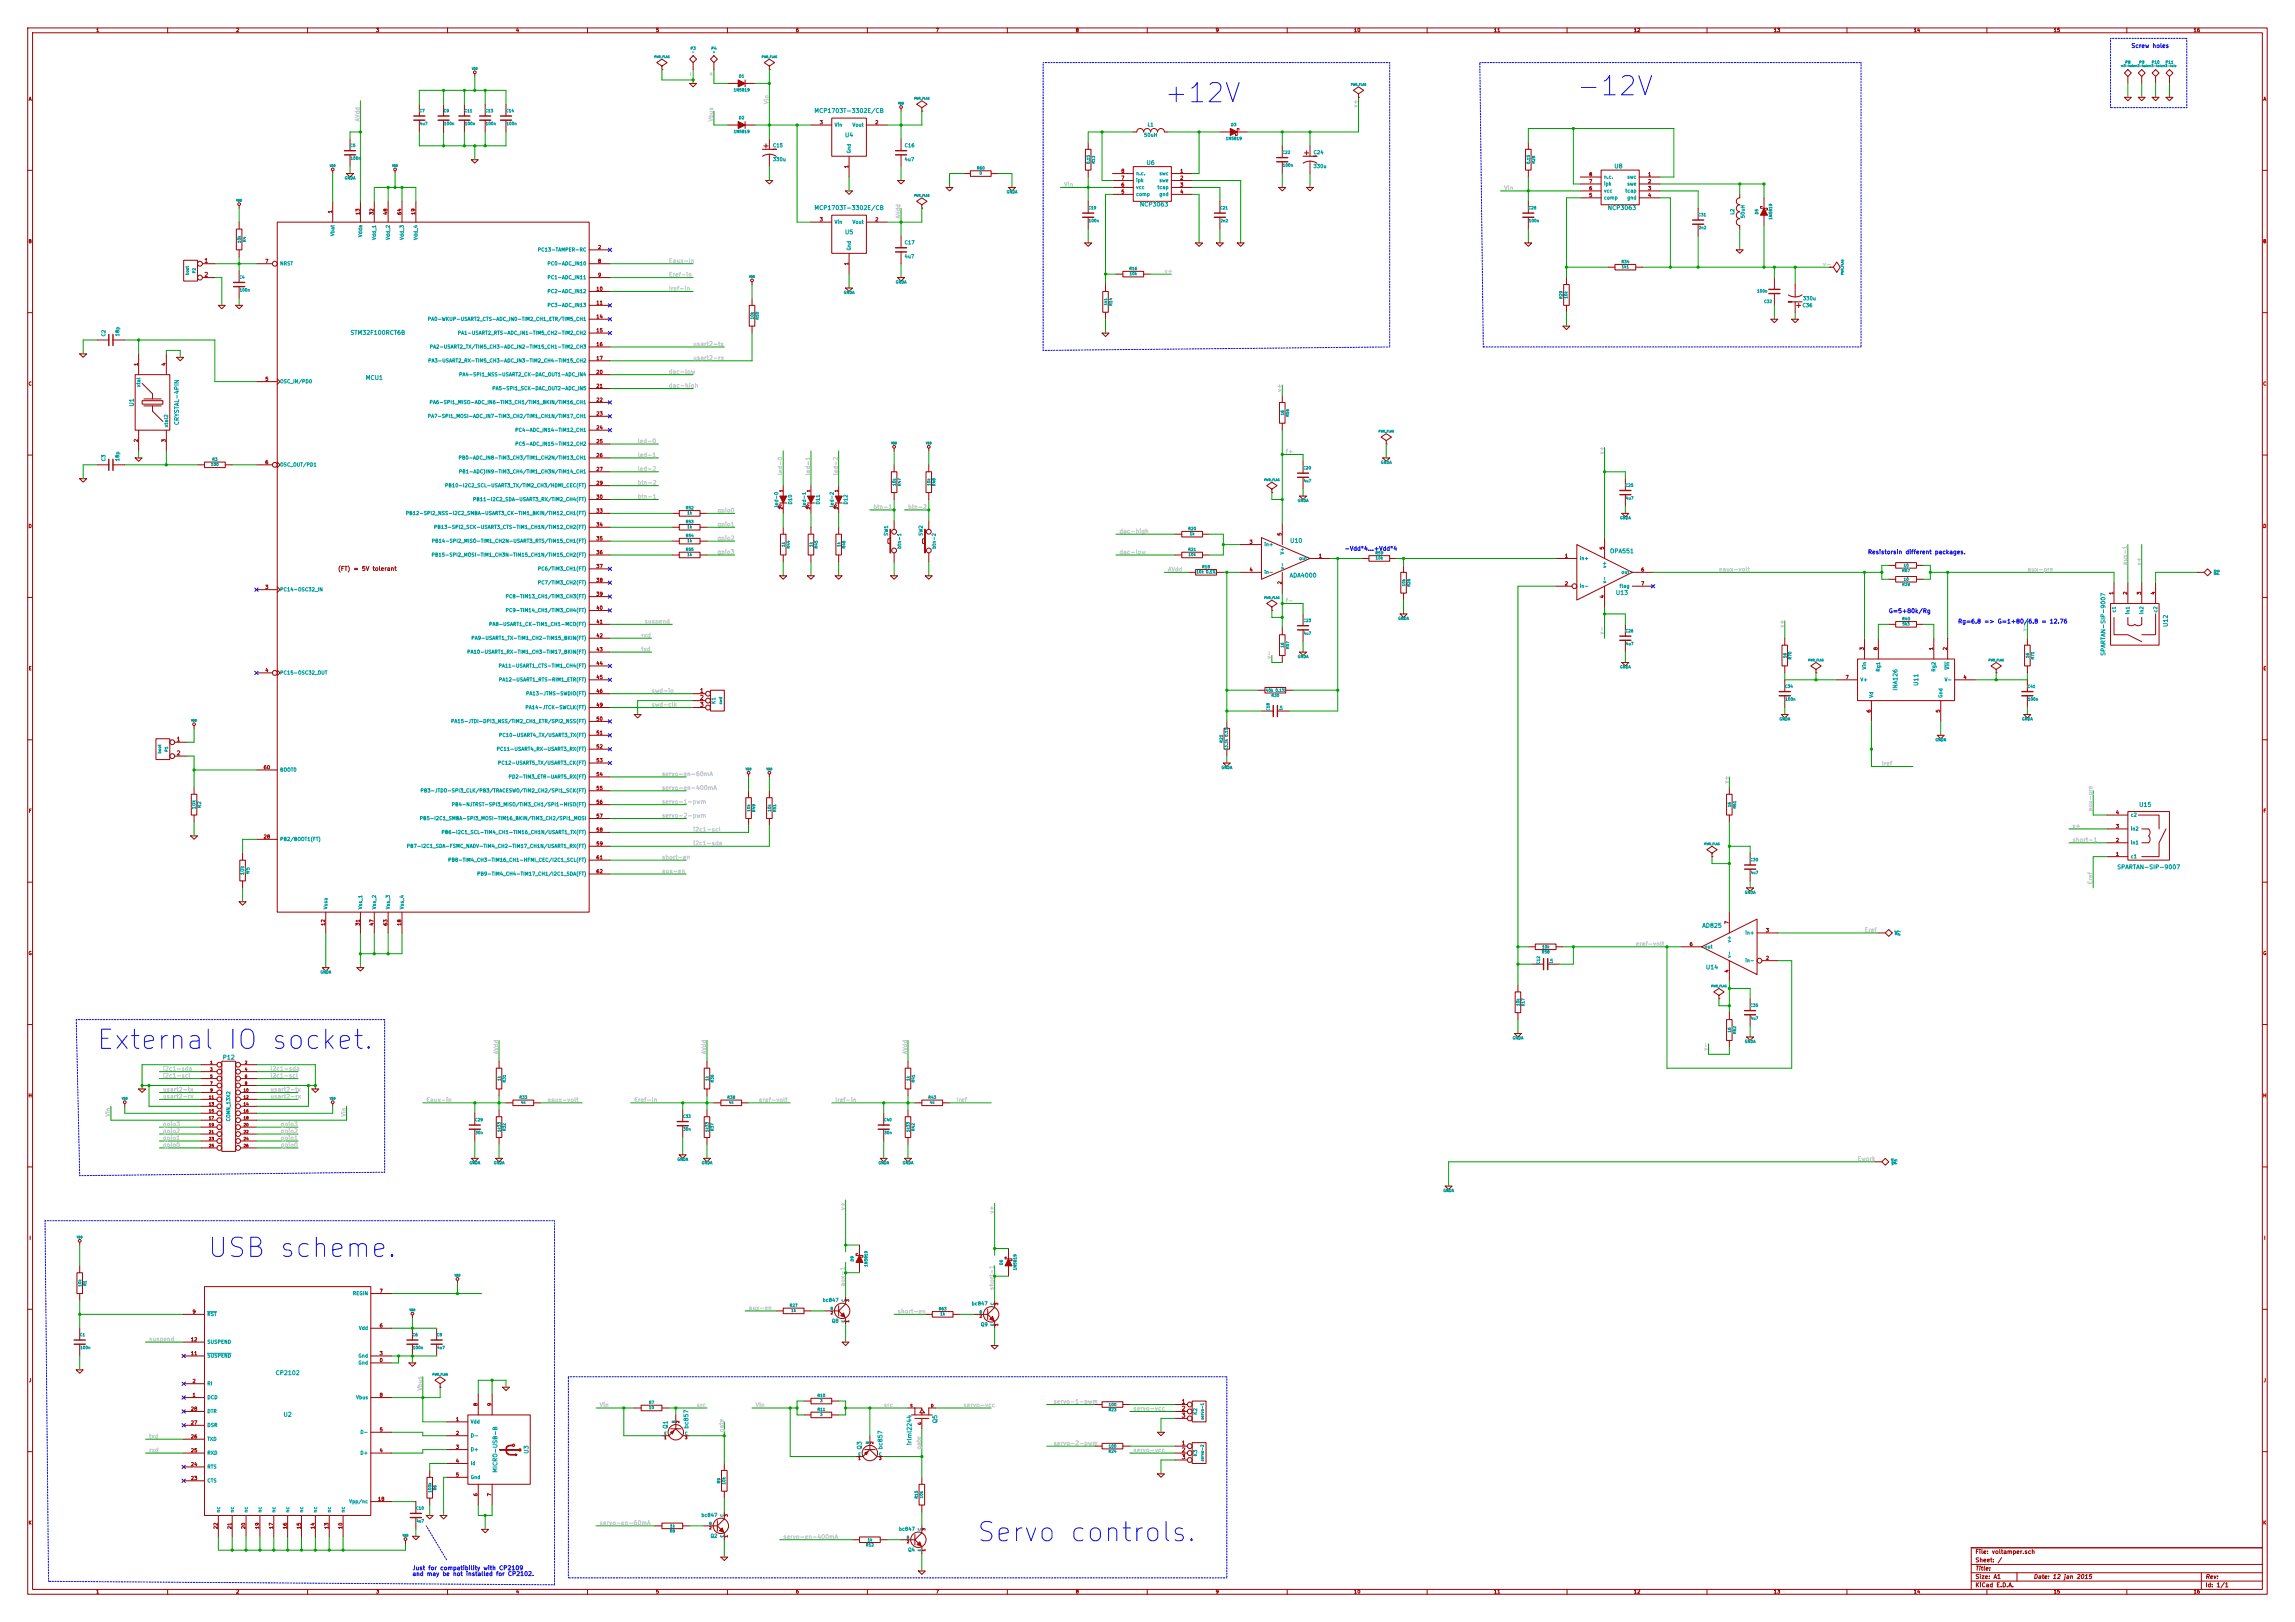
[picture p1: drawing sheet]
<svg xmlns="http://www.w3.org/2000/svg" width="841mm" height="594mm" viewBox="0 0 841 594" stroke-linecap="round" stroke-linejoin="round" font-family="sans-serif">
<defs><g id="words">
<g font-size="9.8" fill="#00f">
<text x="577.8" y="35.4">-12V</text>
<text x="426.7" y="37.9">+12V</text>
<text x="35.6" y="384.6">External IO socket.</text>
<text x="76.2" y="460.8">USB scheme.</text>
<text x="358.1" y="565">Servo controls.</text>
</g>
<g font-size="2.8" fill="#a00000">
<text x="279.9" y="54.4">+</text>
<text x="478" y="57">+</text>
<text x="658.3" y="112.8">+</text>
</g>
<g font-size="2.1" fill="#00f">
<text x="781" y="17.6">Screw holes</text>
<text x="492.8" y="201.7">-Vdd*4...+Vdd*4</text>
<text x="684.5" y="203">Resistorsin different packages.</text>
<text x="692.1" y="224.6">G=5+80k/Rg</text>
<text x="717.5" y="228.4">Rg=6.8 =&gt; G=1+80/6.8 = 12.76</text>
<text x="151.1" y="575.1">Just for compatibility with CP2109</text>
<text x="151.1" y="577.3">and may be not installed for CP2102.</text>
</g>
<g font-size="2.1" fill="#c0c0c0">
<text x="261.4" y="28" transform="rotate(-90 261.4 28)">+</text>
<text x="281.7" y="38.2" transform="rotate(-90 281.7 38.2)">Vin</text>
<text x="497.6" y="39.4" transform="rotate(-90 497.6 39.4)">v+</text>
<text x="131.8" y="44.5" transform="rotate(-90 131.8 44.5)">AVdd</text>
<text x="261.4" y="44.5" transform="rotate(-90 261.4 44.5)">Vbus</text>
<text x="389.9" y="68.4">Vin</text>
<text x="551.2" y="69.7">Vin</text>
<text x="329.9" y="80.1" transform="rotate(-90 329.9 80.1)">AVdd</text>
<text x="245.1" y="96.3">Eaux-in</text>
<text x="245.1" y="101.4">Eref-in</text>
<text x="426.7" y="100.1">v+</text>
<text x="245.1" y="106.5">Iref-in</text>
<text x="254" y="126.8">usart2-tx</text>
<text x="254" y="131.9">usart2-rx</text>
<text x="245.1" y="137">dac-low</text>
<text x="245.1" y="142.1">dac-high</text>
<text x="469.6" y="143.6" transform="rotate(-90 469.6 143.6)">v+</text>
<text x="233.7" y="162.4">led-0</text>
<text x="233.7" y="167.5">led-1</text>
<text x="471.2" y="166.2">f+</text>
<text x="587.8" y="166.4" transform="rotate(-90 587.8 166.4)">v+</text>
<text x="233.7" y="172.5">led-2</text>
<text x="233.7" y="177.6">btn-2</text>
<text x="286.8" y="174.1" transform="rotate(-90 286.8 174.1)">led-0</text>
<text x="296.9" y="174.1" transform="rotate(-90 296.9 174.1)">led-1</text>
<text x="307.1" y="174.1" transform="rotate(-90 307.1 174.1)">led-2</text>
<text x="233.7" y="182.7">btn-1</text>
<text x="262.9" y="187.8">gpio0</text>
<text x="320" y="186.5">btn-1</text>
<text x="332.7" y="186.5">btn-2</text>
<text x="262.9" y="192.9">gpio1</text>
<text x="262.9" y="197.9">gpio2</text>
<text x="410.2" y="195.4">dac-high</text>
<text x="262.9" y="203">gpio3</text>
<text x="410.2" y="203">dac-low</text>
<text x="428" y="209.4">AVdd</text>
<text x="629.9" y="209.4">eaux-volt</text>
<text x="742.9" y="209.4">aux-pre</text>
<text x="779.5" y="207.1" transform="rotate(-90 779.5 207.1)">aux-1</text>
<text x="784.6" y="207.1" transform="rotate(-90 784.6 207.1)">v+</text>
<text x="471.2" y="220.8">f-</text>
<text x="234.9" y="233.5">rxd</text>
<text x="236.2" y="228.4">suspend</text>
<text x="653.8" y="229.9" transform="rotate(-90 653.8 229.9)">v+</text>
<text x="234.9" y="238.6">txd</text>
<text x="238.8" y="253.8">swd-io</text>
<text x="238.8" y="258.9">swd-clk</text>
<text x="689.6" y="280.5">Iref</text>
<text x="242.6" y="284.3">servo-en-60mA</text>
<text x="633.5" y="287.1" transform="rotate(-90 633.5 287.1)">v+</text>
<text x="242.6" y="289.4">servo-en-400mA</text>
<text x="242.6" y="294.5">servo-1-pwm</text>
<text x="242.6" y="299.5">servo-2-pwm</text>
<text x="766.8" y="297.3" transform="rotate(-90 766.8 297.3)">aux-pre</text>
<text x="254" y="304.6">i2c1-scl</text>
<text x="759.5" y="303.3">v+</text>
<text x="254" y="309.7">i2c1-sda</text>
<text x="759.5" y="308.4">short-1</text>
<text x="242.6" y="314.8">short-en</text>
<text x="242.6" y="319.9">aux-en</text>
<text x="766.8" y="323.9" transform="rotate(-90 766.8 323.9)">Eref</text>
<text x="683.3" y="341.4">Eref</text>
<text x="599.4" y="346.5">eref-volt</text>
<text x="182.6" y="386.2" transform="rotate(-90 182.6 386.2)">AVdd</text>
<text x="258.8" y="386.2" transform="rotate(-90 258.8 386.2)">AVdd</text>
<text x="332.5" y="386.2" transform="rotate(-90 332.5 386.2)">AVdd</text>
<text x="59.7" y="394.8">i2c1-scl</text>
<text x="59.7" y="392.2">i2c1-sda</text>
<text x="99.1" y="394.8">i2c1-scl</text>
<text x="99.1" y="392.2">i2c1-sda</text>
<text x="59.7" y="399.9">usart2-tx</text>
<text x="99.1" y="399.9">usart2-tx</text>
<text x="59.7" y="402.4">usart2-rx</text>
<text x="99.1" y="402.4">usart2-rx</text>
<text x="156.2" y="403.7">Eaux-in</text>
<text x="200.7" y="403.7">eaux-volt</text>
<text x="232.4" y="403.7">Eref-in</text>
<text x="278.1" y="403.7">eref-volt</text>
<text x="306.1" y="403.7">Iref-in</text>
<text x="350.5" y="403.7">Iref</text>
<text x="40.4" y="409" transform="rotate(-90 40.4 409)">Vin</text>
<text x="59.7" y="412.6">gpio3</text>
<text x="102.9" y="412.6">gpio3</text>
<text x="126.7" y="409" transform="rotate(-90 126.7 409)">Vin</text>
<text x="59.7" y="417.6">gpio1</text>
<text x="59.7" y="415.1">gpio2</text>
<text x="102.9" y="417.6">gpio1</text>
<text x="102.9" y="415.1">gpio2</text>
<text x="59.7" y="420.2">gpio0</text>
<text x="102.9" y="420.2">gpio0</text>
<text x="680.7" y="425.3">Ework</text>
<text x="309.6" y="443.3" transform="rotate(-90 309.6 443.3)">v+</text>
<text x="364.2" y="444.6" transform="rotate(-90 364.2 444.6)">v+</text>
<text x="274.3" y="479.9">aux-en</text>
<text x="328.9" y="481.1">short-en</text>
<text x="54.6" y="491.3">suspend</text>
<text x="154.7" y="509.3" transform="rotate(-90 154.7 509.3)">Vbus</text>
<text x="219.7" y="515.4">Vin</text>
<text x="255.3" y="515.4">src</text>
<text x="276.9" y="515.4">Vin</text>
<text x="323.8" y="515.4">src</text>
<text x="353.1" y="515.4">servo-vcc</text>
<text x="386.1" y="514.2">servo-1-pwm</text>
<text x="415.3" y="516.7">servo-vcc</text>
<text x="54.6" y="526.9">txd</text>
<text x="265.2" y="524.6" transform="rotate(-90 265.2 524.6)">gate</text>
<text x="54.6" y="531.9">rxd</text>
<text x="337.6" y="530.9" transform="rotate(-90 337.6 530.9)">gate</text>
<text x="386.1" y="529.4">servo-2-pwm</text>
<text x="415.3" y="531.9">servo-vcc</text>
<text x="219.7" y="558.6">servo-en-60mA</text>
<text x="287" y="563.7">servo-en-400mA</text>
</g>
<g font-size="2.1" fill="#00a0a0">
<text x="300.5" y="41.4">MCP1703T-3302E/CB</text>
<text x="309.8" y="50.3">U4</text>
<text x="420.3" y="60.4">U6</text>
<text x="591.7" y="61.7">U8</text>
<text x="300.5" y="77">MCP1703T-3302E/CB</text>
<text x="418.3" y="75.7">NCP3063</text>
<text x="589.8" y="77">NCP3063</text>
<text x="309.8" y="85.8">U5</text>
<text x="129.1" y="122.7">STM32F100RCT6B</text>
<text x="134.2" y="139.2">MCU1</text>
<text x="49.1" y="148.7" transform="rotate(-90 49.1 148.7)">U1</text>
<text x="65.6" y="155.1" transform="rotate(-90 65.6 155.1)">CRYSTAL-4PIN</text>
<text x="473" y="198.9">U10</text>
<text x="590.3" y="202.7">OPA551</text>
<text x="472.9" y="211.6">ADA4000</text>
<text x="592.4" y="217.9">U13</text>
<text x="794.4" y="229.3" transform="rotate(-90 794.4 229.3)">U12</text>
<text x="771.6" y="238.6" transform="rotate(-90 771.6 238.6)">SPARTAN-SIP-9007</text>
<text x="703" y="250.9" transform="rotate(-90 703 250.9)">U11</text>
<text x="695.4" y="252.6" transform="rotate(-90 695.4 252.6)">INA126</text>
<text x="784.2" y="295.6">U15</text>
<text x="777.5" y="318.4">SPARTAN-SIP-9007</text>
<text x="624.1" y="339.8">AD825</text>
<text x="625.4" y="355.1">U14</text>
<text x="81.9" y="388.1">P12</text>
<text x="101.6" y="503.7">CP2102</text>
<text x="104.1" y="518.9">U2</text>
<text x="343.5" y="521.2" transform="rotate(-90 343.5 521.2)">Q5</text>
<text x="244.7" y="523.2" transform="rotate(-90 244.7 523.2)">Q1</text>
<text x="252.3" y="522.8" transform="rotate(-90 252.3 522.8)">bc857</text>
<text x="193.7" y="532.3" transform="rotate(-90 193.7 532.3)">U3</text>
<text x="315.8" y="530.8" transform="rotate(-90 315.8 530.8)">Q3</text>
<text x="323.4" y="530.4" transform="rotate(-90 323.4 530.4)">bc857</text>
<text x="334.1" y="528.4" transform="rotate(-90 334.1 528.4)">irlml2244</text>
<text x="182.3" y="538.2" transform="rotate(-90 182.3 538.2)">MICRO-USB-B</text>
</g>
<g font-size="2.1" fill="#a00000">
<text x="75" y="96.3">1</text>
<text x="75" y="101.4">2</text>
<text x="125.9" y="209.1">(FT) = 5V tolerant</text>
<text x="256.6" y="253.8">1</text>
<text x="256.6" y="256.4">2</text>
<text x="256.6" y="258.9">3</text>
<text x="64.8" y="271.6">1</text>
<text x="64.8" y="276.7">2</text>
<text x="433.1" y="514.2">1</text>
<text x="433.1" y="516.7">2</text>
<text x="433.1" y="519.2">3</text>
<text x="433.1" y="529.4">1</text>
<text x="433.1" y="531.9">2</text>
<text x="433.1" y="534.5">3</text>
<text x="723.9" y="569.2">File: voltamper.sch</text>
<text x="723.9" y="575.3">Title:</text>
<text x="723.9" y="572.2">Sheet: /</text>
<text x="723.9" y="581.4">KiCad E.D.A.</text>
<text x="723.9" y="578.3">Size: A1</text>
<text x="745.2" y="578.3">Date: 12 jan 2015</text>
<text x="808.2" y="578.3">Rev:</text>
<text x="808.2" y="581.4">Id: 1/1</text>
</g>
<g font-size="2.1" fill="#00a000">
<text x="309.6" y="471.2" transform="rotate(-90 309.6 471.2)">aux-1</text>
<text x="364.2" y="472.5" transform="rotate(-90 364.2 472.5)">short-1</text>
</g>
<g font-size="1.8" fill="#a00000">
<text x="35.3" y="11.8">1</text>
<text x="86.6" y="11.8">2</text>
<text x="137.9" y="11.8">3</text>
<text x="189.2" y="11.8">4</text>
<text x="240.5" y="11.8">5</text>
<text x="291.7" y="11.8">6</text>
<text x="343" y="11.8">7</text>
<text x="394.3" y="11.8">8</text>
<text x="445.6" y="11.8">9</text>
<text x="496.4" y="11.8">10</text>
<text x="547.7" y="11.8">11</text>
<text x="599" y="11.8">12</text>
<text x="650.2" y="11.8">13</text>
<text x="701.5" y="11.8">14</text>
<text x="752.8" y="11.8">15</text>
<text x="804.1" y="11.8">16</text>
<text x="10.4" y="37">A</text>
<text x="829.3" y="37">A</text>
<text x="300.5" y="45.5">3</text>
<text x="320.8" y="45.5">2</text>
<text x="310.9" y="61.5" transform="rotate(-90 310.9 61.5)">1</text>
<text x="411" y="65.9">7</text>
<text x="411" y="63.3">8</text>
<text x="432.6" y="63.3">1</text>
<text x="432.6" y="65.9">2</text>
<text x="582.4" y="64.6">8</text>
<text x="604" y="64.6">1</text>
<text x="411" y="70.9">5</text>
<text x="411" y="68.4">6</text>
<text x="432.6" y="68.4">3</text>
<text x="432.6" y="70.9">4</text>
<text x="582.4" y="69.7">6</text>
<text x="582.4" y="67.1">7</text>
<text x="604" y="67.1">2</text>
<text x="604" y="69.7">3</text>
<text x="582.4" y="72.2">5</text>
<text x="604" y="72.2">4</text>
<text x="121.7" y="78" transform="rotate(-90 121.7 78)">1</text>
<text x="131.8" y="78.5" transform="rotate(-90 131.8 78.5)">13</text>
<text x="136.9" y="78.5" transform="rotate(-90 136.9 78.5)">32</text>
<text x="142" y="78.5" transform="rotate(-90 142 78.5)">48</text>
<text x="147.1" y="78.5" transform="rotate(-90 147.1 78.5)">64</text>
<text x="152.1" y="78.5" transform="rotate(-90 152.1 78.5)">19</text>
<text x="300.5" y="81.1">3</text>
<text x="320.8" y="81.1">2</text>
<text x="10.4" y="89.1">B</text>
<text x="829.3" y="89.1">B</text>
<text x="219.2" y="91.3">2</text>
<text x="97.3" y="96.3">7</text>
<text x="219.2" y="96.3">8</text>
<text x="219.2" y="101.4">9</text>
<text x="310.9" y="97.1" transform="rotate(-90 310.9 97.1)">1</text>
<text x="218.7" y="106.5">10</text>
<text x="218.7" y="111.6">11</text>
<text x="218.7" y="116.7">14</text>
<text x="218.7" y="121.7">15</text>
<text x="218.7" y="126.8">16</text>
<text x="218.7" y="131.9">17</text>
<text x="50.5" y="133.9" transform="rotate(-90 50.5 133.9)">1</text>
<text x="60.7" y="133.9" transform="rotate(-90 60.7 133.9)">4</text>
<text x="218.7" y="137">20</text>
<text x="10.4" y="141.2">C</text>
<text x="97.3" y="139.5">5</text>
<text x="218.7" y="142.1">21</text>
<text x="829.3" y="141.2">C</text>
<text x="218.7" y="147.1">22</text>
<text x="218.7" y="152.2">23</text>
<text x="50.5" y="161.8" transform="rotate(-90 50.5 161.8)">2</text>
<text x="60.7" y="161.8" transform="rotate(-90 60.7 161.8)">3</text>
<text x="218.7" y="157.3">24</text>
<text x="218.7" y="162.4">25</text>
<text x="218.7" y="167.5">26</text>
<text x="97.3" y="170">6</text>
<text x="218.7" y="172.5">27</text>
<text x="218.7" y="177.6">29</text>
<text x="218.7" y="182.7">30</text>
<text x="218.7" y="187.8">33</text>
<text x="10.4" y="193.4">D</text>
<text x="218.7" y="192.9">34</text>
<text x="218.7" y="197.9">35</text>
<text x="469.6" y="196.1" transform="rotate(-90 469.6 196.1)">5</text>
<text x="829.3" y="193.4">D</text>
<text x="218.7" y="203">36</text>
<text x="458" y="199.2">3</text>
<text x="587.8" y="201.2" transform="rotate(-90 587.8 201.2)">5</text>
<text x="218.7" y="208.1">37</text>
<text x="458" y="209.4">4</text>
<text x="483.4" y="204.3">1</text>
<text x="573.6" y="204.3">1</text>
<text x="601.5" y="209.4">6</text>
<text x="97.3" y="215.7">3</text>
<text x="218.7" y="213.2">38</text>
<text x="469.6" y="213.9" transform="rotate(-90 469.6 213.9)">2</text>
<text x="573.6" y="214.4">2</text>
<text x="601.5" y="214.4">7</text>
<text x="218.7" y="218.3">39</text>
<text x="587.8" y="219" transform="rotate(-90 587.8 219)">4</text>
<text x="774.4" y="217.7" transform="rotate(-90 774.4 217.7)">1</text>
<text x="779.5" y="217.7" transform="rotate(-90 779.5 217.7)">2</text>
<text x="784.6" y="217.7" transform="rotate(-90 784.6 217.7)">3</text>
<text x="789.7" y="217.7" transform="rotate(-90 789.7 217.7)">4</text>
<text x="218.7" y="223.3">40</text>
<text x="218.7" y="228.4">41</text>
<text x="218.7" y="233.5">42</text>
<text x="218.7" y="238.6">43</text>
<text x="683" y="238" transform="rotate(-90 683 238)">3</text>
<text x="688.1" y="238" transform="rotate(-90 688.1 238)">8</text>
<text x="708.4" y="238" transform="rotate(-90 708.4 238)">1</text>
<text x="713.5" y="238" transform="rotate(-90 713.5 238)">2</text>
<text x="10.5" y="245.5">E</text>
<text x="218.7" y="243.7">44</text>
<text x="829.4" y="245.5">E</text>
<text x="97.3" y="246.2">4</text>
<text x="218.7" y="248.7">45</text>
<text x="676.4" y="248.7">7</text>
<text x="719.6" y="248.7">4</text>
<text x="218.7" y="253.8">46</text>
<text x="218.7" y="264">50</text>
<text x="218.7" y="258.9">49</text>
<text x="685.5" y="260.9" transform="rotate(-90 685.5 260.9)">6</text>
<text x="710.9" y="260.9" transform="rotate(-90 710.9 260.9)">5</text>
<text x="218.7" y="269.1">51</text>
<text x="218.7" y="274.1">52</text>
<text x="96.8" y="281.8">60</text>
<text x="218.7" y="279.2">53</text>
<text x="218.7" y="284.3">54</text>
<text x="218.7" y="289.4">55</text>
<text x="10.5" y="297.7">F</text>
<text x="218.7" y="294.5">56</text>
<text x="218.7" y="299.5">57</text>
<text x="775.5" y="298.3">4</text>
<text x="829.4" y="297.7">F</text>
<text x="218.7" y="304.6">58</text>
<text x="775.5" y="303.3">3</text>
<text x="96.8" y="307.2">28</text>
<text x="218.7" y="309.7">59</text>
<text x="775.5" y="308.4">2</text>
<text x="218.7" y="314.8">61</text>
<text x="775.5" y="313.5">1</text>
<text x="218.7" y="319.9">62</text>
<text x="119.1" y="338.9" transform="rotate(-90 119.1 338.9)">12</text>
<text x="131.8" y="338.9" transform="rotate(-90 131.8 338.9)">31</text>
<text x="136.9" y="338.9" transform="rotate(-90 136.9 338.9)">47</text>
<text x="142" y="338.9" transform="rotate(-90 142 338.9)">63</text>
<text x="147.1" y="338.9" transform="rotate(-90 147.1 338.9)">18</text>
<text x="633.5" y="338.4" transform="rotate(-90 633.5 338.4)">7</text>
<text x="647.2" y="341.4">3</text>
<text x="619.3" y="346.5">6</text>
<text x="10.4" y="349.8">G</text>
<text x="647.2" y="351.6">2</text>
<text x="829.3" y="349.8">G</text>
<text x="633.5" y="356.2" transform="rotate(-90 633.5 356.2)">4</text>
<text x="10.4" y="402">H</text>
<text x="829.3" y="402">H</text>
<text x="10.8" y="454.1">I</text>
<text x="829.7" y="454.1">I</text>
<text x="139.2" y="473.5">7</text>
<text x="70.6" y="481.1">9</text>
<text x="70.2" y="491.3">12</text>
<text x="139.2" y="486.2">6</text>
<text x="70.2" y="496.4">11</text>
<text x="139.2" y="496.4">3</text>
<text x="139.2" y="498.9">0</text>
<text x="10.6" y="506.3">J</text>
<text x="70.6" y="506.5">2</text>
<text x="829.5" y="506.3">J</text>
<text x="70.6" y="511.6">1</text>
<text x="139.2" y="511.6">8</text>
<text x="175" y="514.9" transform="rotate(-90 175 514.9)">8</text>
<text x="180.1" y="514.9" transform="rotate(-90 180.1 514.9)">9</text>
<text x="70.2" y="521.8">27</text>
<text x="70.2" y="516.7">28</text>
<text x="167.2" y="520.5">1</text>
<text x="70.2" y="526.9">26</text>
<text x="139.2" y="524.3">5</text>
<text x="167.2" y="525.6">2</text>
<text x="70.2" y="531.9">25</text>
<text x="139.2" y="531.9">4</text>
<text x="167.2" y="530.7">3</text>
<text x="70.2" y="537">24</text>
<text x="167.2" y="535.8">4</text>
<text x="70.2" y="542.1">23</text>
<text x="167.2" y="540.8">5</text>
<text x="138.7" y="549.7">18</text>
<text x="175" y="547.9" transform="rotate(-90 175 547.9)">6</text>
<text x="180.1" y="547.9" transform="rotate(-90 180.1 547.9)">7</text>
<text x="10.4" y="558.4">K</text>
<text x="79.8" y="559.8" transform="rotate(-90 79.8 559.8)">22</text>
<text x="84.8" y="559.8" transform="rotate(-90 84.8 559.8)">21</text>
<text x="89.9" y="559.8" transform="rotate(-90 89.9 559.8)">20</text>
<text x="95" y="559.8" transform="rotate(-90 95 559.8)">19</text>
<text x="100.1" y="559.8" transform="rotate(-90 100.1 559.8)">17</text>
<text x="105.2" y="559.8" transform="rotate(-90 105.2 559.8)">16</text>
<text x="110.2" y="559.8" transform="rotate(-90 110.2 559.8)">15</text>
<text x="115.3" y="559.8" transform="rotate(-90 115.3 559.8)">14</text>
<text x="120.4" y="559.8" transform="rotate(-90 120.4 559.8)">13</text>
<text x="125.5" y="559.8" transform="rotate(-90 125.5 559.8)">10</text>
<text x="829.3" y="558.4">K</text>
<text x="35.3" y="583.7">1</text>
<text x="86.6" y="583.7">2</text>
<text x="137.9" y="583.7">3</text>
<text x="189.2" y="583.7">4</text>
<text x="240.5" y="583.7">5</text>
<text x="291.7" y="583.7">6</text>
<text x="343" y="583.7">7</text>
<text x="394.3" y="583.7">8</text>
<text x="445.6" y="583.7">9</text>
<text x="496.4" y="583.7">10</text>
<text x="547.7" y="583.7">11</text>
<text x="599" y="583.7">12</text>
<text x="650.2" y="583.7">13</text>
<text x="701.5" y="583.7">14</text>
<text x="752.8" y="583.7">15</text>
<text x="804.1" y="583.7">16</text>
</g>
<g font-size="1.8" fill="#00a0a0">
<text x="305.8" y="46.4">Vin</text>
<text x="312.5" y="46.4">Vout</text>
<text x="420.6" y="46.4">L1</text>
<text x="283.4" y="54">C15</text>
<text x="331.7" y="54">C16</text>
<text x="419.5" y="50.2">50uH</text>
<text x="283.6" y="59.1">330u</text>
<text x="311.8" y="56.2" transform="rotate(-90 311.8 56.2)">Gnd</text>
<text x="331.7" y="59.1">4u7</text>
<text x="481.6" y="56.5">C24</text>
<text x="416.3" y="64.2">n.c.</text>
<text x="424.9" y="64.2">swc</text>
<text x="481.7" y="61.6">330u</text>
<text x="587.8" y="65.5">n.c.</text>
<text x="596.3" y="65.5">swc</text>
<text x="416.3" y="71.8">comp</text>
<text x="416.3" y="69.3">vcc</text>
<text x="416.3" y="66.7">ipk</text>
<text x="424.6" y="69.3">tcap</text>
<text x="424.9" y="66.7">swe</text>
<text x="425" y="71.8">gnd</text>
<text x="587.8" y="70.6">vcc</text>
<text x="587.8" y="68">ipk</text>
<text x="596.1" y="70.6">tcap</text>
<text x="596.3" y="68">swe</text>
<text x="587.8" y="73.1">comp</text>
<text x="596.4" y="73.1">gnd</text>
<text x="305.8" y="82">Vin</text>
<text x="312.5" y="82">Vout</text>
<text x="635.6" y="78.6" transform="rotate(-90 635.6 78.6)">L2</text>
<text x="639.4" y="79.7" transform="rotate(-90 639.4 79.7)">50uH</text>
<text x="122.6" y="86.2" transform="rotate(-90 122.6 86.2)">Vbat</text>
<text x="132.7" y="86.7" transform="rotate(-90 132.7 86.7)">Vdda</text>
<text x="137.8" y="87.7" transform="rotate(-90 137.8 87.7)">Vdd_1</text>
<text x="142.9" y="87.7" transform="rotate(-90 142.9 87.7)">Vdd_2</text>
<text x="148" y="87.7" transform="rotate(-90 148 87.7)">Vdd_3</text>
<text x="153" y="87.7" transform="rotate(-90 153 87.7)">Vdd_4</text>
<text x="331.7" y="89.5">C17</text>
<text x="199.3" y="92.1">PC13-TAMPER-RC</text>
<text x="311.8" y="91.8" transform="rotate(-90 311.8 91.8)">Gnd</text>
<text x="331.7" y="94.6">4u7</text>
<text x="102.6" y="97.2">NRST</text>
<text x="202.3" y="97.2">PC0-ADC_IN10</text>
<text x="202.3" y="102.3">PC1-ADC_IN11</text>
<text x="202.3" y="107.4">PC2-ADC_IN12</text>
<text x="202.3" y="112.5">PC3-ADC_IN13</text>
<text x="660.7" y="112.5">C36</text>
<text x="661.1" y="110">330u</text>
<text x="162.4" y="117.5">PA0-WKUP-USART2_CTS-ADC_IN0-TIM2_CH1_ETR/TIM5_CH1</text>
<text x="38.7" y="123.1" transform="rotate(-90 38.7 123.1)">C2</text>
<text x="43.7" y="123" transform="rotate(-90 43.7 123)">18p</text>
<text x="172.8" y="122.6">PA1-USART2_RTS-ADC_IN1-TIM5_CH2-TIM2_CH2</text>
<text x="164.1" y="127.7">PA2-USART2_TX/TIM5_CH3-ADC_IN2-TIM15_CH1-TIM2_CH3</text>
<text x="163.8" y="132.8">PA3-USART2_RX-TIM5_CH3-ADC_IN3-TIM2_CH4-TIM15_CH2</text>
<text x="172.9" y="137.9">PA4-SPI1_NSS-USART2_CK-DAC_OUT1-ADC_IN4</text>
<text x="51.4" y="141.3" transform="rotate(-90 51.4 141.3)">xtal</text>
<text x="102.6" y="140.4">OSC_IN/PD0</text>
<text x="184" y="142.9">PA5-SPI1_SCK-DAC_OUT2-ADC_IN5</text>
<text x="164.4" y="148">PA6-SPI1_MISO-ADC_IN6-TIM3_CH1/TIM1_BKIN/TIM16_CH1</text>
<text x="163.9" y="153.1">PA7-SPI1_MOSI-ADC_IN7-TIM3_CH2/TIM1_CH1N/TIM17_CH1</text>
<text x="61.6" y="156.5" transform="rotate(-90 61.6 156.5)">xtal2</text>
<text x="192.2" y="158.2">PC4-ADC_IN14-TIM12_CH1</text>
<text x="192.2" y="163.3">PC5-ADC_IN15-TIM12_CH2</text>
<text x="38.7" y="168.9" transform="rotate(-90 38.7 168.9)">C3</text>
<text x="43.7" y="168.7" transform="rotate(-90 43.7 168.7)">18p</text>
<text x="102.6" y="170.9">OSC_OUT/PD1</text>
<text x="173.8" y="168.3">PB0-ADC_IN8-TIM3_CH3/TIM1_CH2N/TIM13_CH1</text>
<text x="174.2" y="173.4">PB1-ADC)IN9-TIM3_CH4/TIM1_CH3N/TIM14_CH1</text>
<text x="168.6" y="178.5">PB10-I2C2_SCL-USART3_TX/TIM2_CH3/HDMI_CEC(FT)</text>
<text x="177.9" y="183.6">PB11-I2C2_SDA-USART3_RX/TIM2_CH4(FT)</text>
<text x="285.2" y="185" transform="rotate(-90 285.2 185)">led-0</text>
<text x="290.3" y="184.6" transform="rotate(-90 290.3 184.6)">D10</text>
<text x="295.4" y="185" transform="rotate(-90 295.4 185)">led-1</text>
<text x="300.4" y="184.6" transform="rotate(-90 300.4 184.6)">D11</text>
<text x="305.5" y="185" transform="rotate(-90 305.5 185)">led-2</text>
<text x="310.6" y="184.6" transform="rotate(-90 310.6 184.6)">D12</text>
<text x="156.4" y="188.7">PB12-SPI2_NSS-I2C2_SMBA-USART3_CK-TIM1_BKIN/TIM12_CH1(FT)</text>
<text x="165.4" y="193.7">PB13-SPI2_SCK-USART3_CTS-TIM1_CH1N/TIM12_CH2(FT)</text>
<text x="325.4" y="196.3" transform="rotate(-90 325.4 196.3)">SW1</text>
<text x="338.1" y="196.3" transform="rotate(-90 338.1 196.3)">SW2</text>
<text x="164.6" y="198.8">PB14-SPI2_MISO-TIM1_CH2N-USART3_RTS/TIM15_CH1(FT)</text>
<text x="165.4" y="203.9">PB15-SPI2_MOSI-TIM1_CH3N-TIM15_CH1N/TIM15_CH2(FT)</text>
<text x="330.3" y="200.3" transform="rotate(-90 330.3 200.3)">btn-1</text>
<text x="343" y="200.3" transform="rotate(-90 343 200.3)">btn-2</text>
<text x="463.3" y="200.1">in+</text>
<text x="470.5" y="202.7" transform="rotate(-90 470.5 202.7)">V+</text>
<text x="199.1" y="209">PC6/TIM3_CH1(FT)</text>
<text x="476.3" y="205.2">out</text>
<text x="578.9" y="205.2">in+</text>
<text x="588.6" y="207.6" transform="rotate(-90 588.6 207.6)">v+</text>
<text x="199.1" y="214.1">PC7/TIM3_CH2(FT)</text>
<text x="463.3" y="210.3">in-</text>
<text x="578.9" y="215.3">in-</text>
<text x="594" y="215.3">flag</text>
<text x="594.4" y="210.3">out</text>
<text x="102.6" y="216.6">PC14-OSC32_IN</text>
<text x="189" y="219.1">PC8-TIM13_CH1/TIM3_CH3(FT)</text>
<text x="189" y="224.2">PC9-TIM14_CH1/TIM3_CH4(FT)</text>
<text x="775.3" y="224" transform="rotate(-90 775.3 224)">c1</text>
<text x="780.4" y="224.6" transform="rotate(-90 780.4 224.6)">in1</text>
<text x="785.5" y="224.6" transform="rotate(-90 785.5 224.6)">in2</text>
<text x="790.6" y="224" transform="rotate(-90 790.6 224)">c2</text>
<text x="183.1" y="229.3">PA8-USART1_CK-TIM1_CH1-MCO(FT)</text>
<text x="176" y="239.5">PA10-USART1_RX-TIM1_CH3-TIM17_BKIN(FT)</text>
<text x="177.1" y="234.4">PA9-USART1_TX-TIM1_CH2-TIM15_BKIN(FT)</text>
<text x="185.8" y="244.5">PA11-USART1_CTS-TIM1_CH4(FT)</text>
<text x="683.9" y="245.1" transform="rotate(-90 683.9 245.1)">Vin</text>
<text x="689" y="245.7" transform="rotate(-90 689 245.7)">Rg1</text>
<text x="709.3" y="245.7" transform="rotate(-90 709.3 245.7)">Rg2</text>
<text x="714.4" y="245.1" transform="rotate(-90 714.4 245.1)">Vin</text>
<text x="102.6" y="247.1">PC15-OSC32_OUT</text>
<text x="185.6" y="249.6">PA12-USART1_RTS-RIM1_ETR(FT)</text>
<text x="681.7" y="249.6">V+</text>
<text x="195.2" y="254.7">PA13-JTMS-SWDIO(FT)</text>
<text x="262.2" y="257.7" transform="rotate(-90 262.2 257.7)">K1</text>
<text x="686.4" y="255.6" transform="rotate(-90 686.4 255.6)">Vd</text>
<text x="711.8" y="255.6" transform="rotate(-90 711.8 255.6)">Gnd</text>
<text x="194.8" y="259.8">PA14-JTCK-SWCLK(FT)</text>
<text x="171" y="264.9">PA15-JTDI-DPI3_NSS/TIM2_CH1_ETR/SPI2_NSS(FT)</text>
<text x="185.4" y="269.9">PC10-USART4_TX/USART3_TX(FT)</text>
<text x="184.9" y="275">PC11-USART4_RX-USART3_RX(FT)</text>
<text x="185.1" y="280.1">PC12-USART5_TX/USART3_CK(FT)</text>
<text x="102.6" y="282.6">BOOT0</text>
<text x="189.1" y="285.2">PD2-TIM3_ETR-UART5_RX(FT)</text>
<text x="160.9" y="290.3">PB3-JTDO-SPI3_CLK/PB3/TRACESWO/TIM2_CH2/SPI1_SCK(FT)</text>
<text x="71.7" y="296.2" transform="rotate(-90 71.7 296.2)">10k</text>
<text x="73.7" y="295.8" transform="rotate(-90 73.7 295.8)">R2</text>
<text x="172.2" y="295.3">PB4-NJTRST-SPI3_MISO/TIM3_CH1/SPI1-MISO(FT)</text>
<text x="780.8" y="299.2">c2</text>
<text x="161.2" y="300.4">PB5-I2C1_SMBA-SPI3_MOSI-TIM16_BKIN/TIM3_CH2/SPI1_MOSI</text>
<text x="167.9" y="305.5">PB6-I2C1_SCL-TIM4_CH1-TIM16_CH1N/USART1_TX(FT)</text>
<text x="780.8" y="304.2">in2</text>
<text x="102.6" y="308">PB2/BOOT1(FT)</text>
<text x="155.9" y="310.6">PB7-I2C1_SDA-FSMC_NADV-TIM4_CH2-TIM17_CH1N/USART1_RX(FT)</text>
<text x="780.8" y="309.3">in1</text>
<text x="170.5" y="315.7">PB8-TIM4_CH3-TIM16_CH1-HFMI_CEC/I2C1_SCL(FT)</text>
<text x="780.8" y="314.4">c1</text>
<text x="89.5" y="320.3" transform="rotate(-90 89.5 320.3)">10k</text>
<text x="91.5" y="320" transform="rotate(-90 91.5 320)">R5</text>
<text x="179.9" y="320.7">PB9-TIM4_CH4-TIM17_CH1/I2C1_SDA(FT)</text>
<text x="120" y="333.1" transform="rotate(-90 120 333.1)">Vssa</text>
<text x="132.7" y="333.1" transform="rotate(-90 132.7 333.1)">Vss_1</text>
<text x="137.8" y="333.1" transform="rotate(-90 137.8 333.1)">Vss_2</text>
<text x="142.9" y="333.1" transform="rotate(-90 142.9 333.1)">Vss_3</text>
<text x="148" y="333.1" transform="rotate(-90 148 333.1)">Vss_4</text>
<text x="624.6" y="347.4">out</text>
<text x="634.4" y="344.7" transform="rotate(-90 634.4 344.7)">v+</text>
<text x="640.3" y="342.3">in+</text>
<text x="640.7" y="352.5">in-</text>
<text x="84.4" y="410.4" transform="rotate(-90 84.4 410.4)">CONN_13X2</text>
<text x="129.3" y="474.4">REGIN</text>
<text x="301.9" y="476.9">bc847</text>
<text x="356.5" y="478.2">bc847</text>
<text x="75.9" y="482">RST</text>
<text x="304.9" y="484.5">Q8</text>
<text x="359.5" y="485.8">Q9</text>
<text x="131.5" y="487.1">Vdd</text>
<text x="75.9" y="497.3">SUSPEND</text>
<text x="75.9" y="492.2">SUSPEND</text>
<text x="131.3" y="497.3">Gnd</text>
<text x="131.3" y="499.8">Gnd</text>
<text x="75.9" y="507.4">RI</text>
<text x="75.9" y="512.5">DCD</text>
<text x="130.6" y="512.5">Vbus</text>
<text x="75.9" y="517.6">DTR</text>
<text x="172.5" y="521.4">Vdd</text>
<text x="438.7" y="518.1" transform="rotate(-90 438.7 518.1)">K2</text>
<text x="75.9" y="527.8">TXD</text>
<text x="75.9" y="522.7">DSR</text>
<text x="75.9" y="532.8">RXD</text>
<text x="132.6" y="532.8">D+</text>
<text x="172.5" y="531.6">D+</text>
<text x="438.7" y="533.3" transform="rotate(-90 438.7 533.3)">K3</text>
<text x="75.9" y="537.9">RTS</text>
<text x="172.5" y="536.6">Id</text>
<text x="75.9" y="543">CTS</text>
<text x="172.5" y="541.7">Gnd</text>
<text x="129" y="550.6">Vpp/nc</text>
<text x="80.6" y="554" transform="rotate(-90 80.6 554)">nc</text>
<text x="85.7" y="554" transform="rotate(-90 85.7 554)">nc</text>
<text x="90.8" y="554" transform="rotate(-90 90.8 554)">nc</text>
<text x="95.9" y="554" transform="rotate(-90 95.9 554)">nc</text>
<text x="101" y="554" transform="rotate(-90 101 554)">nc</text>
<text x="106" y="554" transform="rotate(-90 106 554)">nc</text>
<text x="111.1" y="554" transform="rotate(-90 111.1 554)">nc</text>
<text x="116.2" y="554" transform="rotate(-90 116.2 554)">nc</text>
<text x="121.3" y="554" transform="rotate(-90 121.3 554)">nc</text>
<text x="126.4" y="554" transform="rotate(-90 126.4 554)">nc</text>
<text x="257.5" y="555.6">bc847</text>
<text x="260.5" y="563.2">Q2</text>
<text x="329.8" y="560.7">bc847</text>
<text x="332.8" y="568.3">Q4</text>
</g>
<g font-size="1.4" fill="#00a0a0">
<text x="253.1" y="18.3">P3</text>
<text x="260.8" y="18.3">P4</text>
<text x="778.9" y="23.4">P8</text>
<text x="784" y="23.4">P9</text>
<text x="788.7" y="23.4">P10</text>
<text x="793.8" y="23.4">P11</text>
<text x="270.9" y="28.4">D1</text>
<text x="269.3" y="33.5">1N5819</text>
<text x="153.8" y="41.1">C7</text>
<text x="162.7" y="41.1">C9</text>
<text x="170.4" y="41.1">C11</text>
<text x="178" y="41.1">C13</text>
<text x="185.6" y="41.1">C14</text>
<text x="154" y="45.8">4u7</text>
<text x="163" y="45.8">100n</text>
<text x="170.6" y="45.8">100n</text>
<text x="178.3" y="45.8">100n</text>
<text x="185.9" y="45.8">100n</text>
<text x="270.9" y="43.7">D2</text>
<text x="451.2" y="46.2">D3</text>
<text x="128.4" y="53.8">C5</text>
<text x="269.3" y="48.8">1N5819</text>
<text x="449.7" y="51.3">1N5819</text>
<text x="128.7" y="58.5">100n</text>
<text x="399.4" y="59.8" transform="rotate(-90 399.4 59.8)">0.15</text>
<text x="401.2" y="59.8" transform="rotate(-90 401.2 59.8)">R13</text>
<text x="470.1" y="56.4">C22</text>
<text x="560.7" y="59.8" transform="rotate(-90 560.7 59.8)">0.15</text>
<text x="562.5" y="59.8" transform="rotate(-90 562.5 59.8)">R28</text>
<text x="126.2" y="65.8">GNDA</text>
<text x="358.1" y="62.1">R60</text>
<text x="359" y="64">0</text>
<text x="470.4" y="61.1">100n</text>
<text x="368.8" y="70.9">GNDA</text>
<text x="399" y="76.7">C19</text>
<text x="447.2" y="76.7">C21</text>
<text x="560.2" y="76.7">C28</text>
<text x="399.2" y="81.4">100n</text>
<text x="447.4" y="81.4">2n2</text>
<text x="560.5" y="81.4">100n</text>
<text x="622.5" y="79.2">C31</text>
<text x="622.7" y="83.9">2n2</text>
<text x="644.3" y="78.4" transform="rotate(-90 644.3 78.4)">D5</text>
<text x="649.4" y="80" transform="rotate(-90 649.4 80)">1N5819</text>
<text x="88.2" y="88.8" transform="rotate(-90 88.2 88.8)">10k</text>
<text x="90.1" y="88.6" transform="rotate(-90 90.1 88.6)">R4</text>
<text x="69.2" y="100.6" transform="rotate(-90 69.2 100.6)">boot</text>
<text x="71.7" y="100" transform="rotate(-90 71.7 100)">P2</text>
<text x="414" y="99">R16</text>
<text x="414.1" y="100.8">10k</text>
<text x="594.3" y="96.4">R34</text>
<text x="594.4" y="98.3">1k1</text>
<text x="87.7" y="102.1">C4</text>
<text x="88.1" y="106.8">100n</text>
<text x="309.1" y="107.7">GNDA</text>
<text x="328.1" y="103.9">GNDA</text>
<text x="644.2" y="107.2">100n</text>
<text x="405.7" y="111.7" transform="rotate(-90 405.7 111.7)">1k1</text>
<text x="407.6" y="111.9" transform="rotate(-90 407.6 111.9)">R14</text>
<text x="572.6" y="109.3" transform="rotate(-90 572.6 109.3)">R29</text>
<text x="574.4" y="109.2" transform="rotate(-90 574.4 109.2)">10k</text>
<text x="646.6" y="111">C32</text>
<text x="276.2" y="116.8" transform="rotate(-90 276.2 116.8)">10k</text>
<text x="278.1" y="116.9" transform="rotate(-90 278.1 116.9)">R50</text>
<text x="470.5" y="152" transform="rotate(-90 470.5 152)">16</text>
<text x="472.4" y="152.5" transform="rotate(-90 472.4 152.5)">R56</text>
<text x="77.5" y="170.7">100</text>
<text x="77.9" y="168.8">R3</text>
<text x="477.7" y="172">C20</text>
<text x="505.9" y="169.9">GNDA</text>
<text x="328.3" y="177.7" transform="rotate(-90 328.3 177.7)">10k</text>
<text x="330.1" y="177.9" transform="rotate(-90 330.1 177.9)">R47</text>
<text x="341" y="177.7" transform="rotate(-90 341 177.7)">10k</text>
<text x="342.8" y="177.9" transform="rotate(-90 342.8 177.9)">R48</text>
<text x="477.9" y="176.7">4u7</text>
<text x="595.8" y="178.3">C25</text>
<text x="475.4" y="183.9">GNDA</text>
<text x="596" y="183">4u7</text>
<text x="251.4" y="186.6">R52</text>
<text x="251.4" y="191.7">R53</text>
<text x="251.9" y="188.4">1k</text>
<text x="593.5" y="190.2">GNDA</text>
<text x="251.4" y="196.7">R54</text>
<text x="251.9" y="193.5">1k</text>
<text x="435.6" y="194.2">R20</text>
<text x="436.1" y="196.1">1k</text>
<text x="251.4" y="201.8">R55</text>
<text x="251.9" y="198.6">1k</text>
<text x="251.9" y="203.7">1k</text>
<text x="287.6" y="200.2" transform="rotate(-90 287.6 200.2)">1k</text>
<text x="289.5" y="200.8" transform="rotate(-90 289.5 200.8)">R44</text>
<text x="297.8" y="200.2" transform="rotate(-90 297.8 200.2)">1k</text>
<text x="299.6" y="200.8" transform="rotate(-90 299.6 200.8)">R45</text>
<text x="307.9" y="200.2" transform="rotate(-90 307.9 200.2)">1k</text>
<text x="309.8" y="200.8" transform="rotate(-90 309.8 200.8)">R46</text>
<text x="435.6" y="201.8">R21</text>
<text x="435.7" y="203.7">10k</text>
<text x="504.2" y="203.1">R59</text>
<text x="440.7" y="208.2">R18</text>
<text x="504.3" y="204.9">10k</text>
<text x="697.2" y="209.5">R67</text>
<text x="697.7" y="207.7">10</text>
<text x="438.9" y="210">10k 0.1%</text>
<text x="515" y="214.6" transform="rotate(-90 515 214.6)">10k</text>
<text x="516.8" y="214.7" transform="rotate(-90 516.8 214.7)">R26</text>
<text x="697.2" y="214.6">R39</text>
<text x="697.7" y="212.8">10</text>
<text x="813.4" y="210.5" transform="rotate(-90 813.4 210.5)">P6</text>
<text x="477.7" y="227.8">C23</text>
<text x="512.3" y="227.1">GNDA</text>
<text x="697.2" y="227.2">R40</text>
<text x="477.9" y="232.5">4u7</text>
<text x="595.8" y="231.6">C26</text>
<text x="697.3" y="229.1">5k3</text>
<text x="470.5" y="237.1" transform="rotate(-90 470.5 237.1)">16</text>
<text x="472.4" y="237.6" transform="rotate(-90 472.4 237.6)">R57</text>
<text x="596" y="236.3">4u7</text>
<text x="475.4" y="241">GNDA</text>
<text x="593.5" y="244.9">GNDA</text>
<text x="654.7" y="240.9" transform="rotate(-90 654.7 240.9)">16</text>
<text x="656.5" y="241.4" transform="rotate(-90 656.5 241.4)">R70</text>
<text x="743.6" y="240.9" transform="rotate(-90 743.6 240.9)">16</text>
<text x="745.4" y="241.4" transform="rotate(-90 745.4 241.4)">R71</text>
<text x="654.2" y="252">C34</text>
<text x="743.1" y="252">C41</text>
<text x="264.6" y="258" transform="rotate(-90 264.6 258)">swd</text>
<text x="464.4" y="253.4">40k 0.1%</text>
<text x="466.1" y="255.3">R30</text>
<text x="654.5" y="256.7">100n</text>
<text x="743.4" y="256.7">100n</text>
<text x="465.3" y="260.2" transform="rotate(-90 465.3 260.2)">C18</text>
<text x="470" y="260.1" transform="rotate(-90 470 260.1)">1n</text>
<text x="652" y="263.9">GNDA</text>
<text x="740.9" y="263.9">GNDA</text>
<text x="59" y="275.9" transform="rotate(-90 59 275.9)">boot</text>
<text x="61.5" y="275.3" transform="rotate(-90 61.5 275.3)">P1</text>
<text x="448.1" y="271.9" transform="rotate(-90 448.1 271.9)">R25</text>
<text x="450" y="274.2" transform="rotate(-90 450 274.2)">13.3k 0.1%</text>
<text x="709.1" y="271.5">GNDA</text>
<text x="447.5" y="281.7">GNDA</text>
<text x="274.9" y="297.1" transform="rotate(-90 274.9 297.1)">10k</text>
<text x="276.8" y="297.3" transform="rotate(-90 276.8 297.3)">R49</text>
<text x="282.5" y="297.1" transform="rotate(-90 282.5 297.1)">10k</text>
<text x="284.4" y="297.3" transform="rotate(-90 284.4 297.3)">R51</text>
<text x="634.3" y="295.5" transform="rotate(-90 634.3 295.5)">16</text>
<text x="636.2" y="296" transform="rotate(-90 636.2 296)">R61</text>
<text x="641.5" y="315.5">C30</text>
<text x="641.7" y="320.2">4u7</text>
<text x="639.3" y="327.4">GNDA</text>
<text x="565.3" y="347.4">10k</text>
<text x="696.5" y="342.6" transform="rotate(-90 696.5 342.6)">P7</text>
<text x="564.3" y="353" transform="rotate(-90 564.3 353)">C12</text>
<text x="565.1" y="349.2">R58</text>
<text x="569" y="352.9" transform="rotate(-90 569 352.9)">1n</text>
<text x="117.3" y="356.6">GNDA</text>
<text x="556.9" y="368.2" transform="rotate(-90 556.9 368.2)">10k</text>
<text x="558.7" y="368.4" transform="rotate(-90 558.7 368.4)">R17</text>
<text x="641.5" y="368.8">C35</text>
<text x="641.7" y="373.5">4u7</text>
<text x="554.2" y="380.7">GNDA</text>
<text x="634.3" y="378" transform="rotate(-90 634.3 378)">16</text>
<text x="636.2" y="378.6" transform="rotate(-90 636.2 378.6)">R62</text>
<text x="639.3" y="382">GNDA</text>
<text x="183.5" y="395.8" transform="rotate(-90 183.5 395.8)">1k</text>
<text x="259.7" y="395.8" transform="rotate(-90 259.7 395.8)">1k</text>
<text x="333.3" y="395.8" transform="rotate(-90 333.3 395.8)">1k</text>
<text x="185.3" y="396.3" transform="rotate(-90 185.3 396.3)">R31</text>
<text x="261.5" y="396.3" transform="rotate(-90 261.5 396.3)">R36</text>
<text x="335.2" y="396.3" transform="rotate(-90 335.2 396.3)">R41</text>
<text x="190.5" y="402.5">R33</text>
<text x="191" y="404.3">4k</text>
<text x="266.7" y="402.5">R38</text>
<text x="267.2" y="404.3">4k</text>
<text x="340.3" y="402.5">R43</text>
<text x="340.8" y="404.3">4k</text>
<text x="174.2" y="410.7">C29</text>
<text x="250.4" y="409.4">C33</text>
<text x="324" y="410.7">C40</text>
<text x="174.3" y="415.4">30n</text>
<text x="183.5" y="414.4" transform="rotate(-90 183.5 414.4)">1k33</text>
<text x="185.3" y="414.1" transform="rotate(-90 185.3 414.1)">R32</text>
<text x="250.5" y="414.1">30n</text>
<text x="259.7" y="414.4" transform="rotate(-90 259.7 414.4)">1k33</text>
<text x="261.5" y="414.1" transform="rotate(-90 261.5 414.1)">R37</text>
<text x="324.2" y="415.4">30n</text>
<text x="333.3" y="414.4" transform="rotate(-90 333.3 414.4)">1k33</text>
<text x="335.2" y="414.1" transform="rotate(-90 335.2 414.1)">R42</text>
<text x="248.1" y="425.2">GNDA</text>
<text x="171.9" y="426.5">GNDA</text>
<text x="180.8" y="426.5">GNDA</text>
<text x="257" y="426.5">GNDA</text>
<text x="321.8" y="426.5">GNDA</text>
<text x="330.7" y="426.5">GNDA</text>
<text x="695.3" y="426.4" transform="rotate(-90 695.3 426.4)">P5</text>
<text x="528.8" y="436.6">GNDA</text>
<text x="312.9" y="462" transform="rotate(-90 312.9 462)">D9</text>
<text x="317.9" y="463.5" transform="rotate(-90 317.9 463.5)">1N5819</text>
<text x="367.5" y="463.2" transform="rotate(-90 367.5 463.2)">D6</text>
<text x="372.5" y="464.8" transform="rotate(-90 372.5 464.8)">1N5819</text>
<text x="29.8" y="471.1" transform="rotate(-90 29.8 471.1)">10k</text>
<text x="31.7" y="470.9" transform="rotate(-90 31.7 470.9)">R1</text>
<text x="289.5" y="478.7">R27</text>
<text x="304.3" y="479.9">B</text>
<text x="309.6" y="476.8" transform="rotate(-90 309.6 476.8)">C</text>
<text x="344.1" y="480">R63</text>
<text x="364.2" y="478.1" transform="rotate(-90 364.2 478.1)">C</text>
<text x="290" y="480.5">1k</text>
<text x="309.6" y="484.4" transform="rotate(-90 309.6 484.4)">E</text>
<text x="344.6" y="481.8">1k</text>
<text x="358.9" y="481.1">B</text>
<text x="364.2" y="485.7" transform="rotate(-90 364.2 485.7)">E</text>
<text x="29.3" y="489.5">C1</text>
<text x="151.2" y="489.5">C6</text>
<text x="160.1" y="489.5">C8</text>
<text x="29.7" y="494.2">100n</text>
<text x="151.6" y="494.2">100n</text>
<text x="160.4" y="494.2">4u7</text>
<text x="237.9" y="514.2">R7</text>
<text x="299.7" y="511.7">R10</text>
<text x="300.6" y="513.6">3</text>
<text x="406.5" y="515">100</text>
<text x="237.9" y="516.1">10</text>
<text x="247.4" y="521.3" transform="rotate(-90 247.4 521.3)">B</text>
<text x="299.7" y="516.8">R11</text>
<text x="300.6" y="518.6">3</text>
<text x="406.4" y="516.9">R23</text>
<text x="441.1" y="519.5" transform="rotate(-90 441.1 519.5)">servo-1</text>
<text x="243.4" y="525.6">E</text>
<text x="251" y="525.6">C</text>
<text x="314.5" y="533.2">E</text>
<text x="318.5" y="528.9" transform="rotate(-90 318.5 528.9)">B</text>
<text x="322.1" y="533.2">C</text>
<text x="406.4" y="532.1">R24</text>
<text x="406.5" y="530.3">100</text>
<text x="441.1" y="534.7" transform="rotate(-90 441.1 534.7)">servo-2</text>
<text x="159.9" y="545.8" transform="rotate(-90 159.9 545.8)">R6</text>
<text x="264" y="543.3" transform="rotate(-90 264 543.3)">R9</text>
<text x="265.8" y="543.6" transform="rotate(-90 265.8 543.6)">10k</text>
<text x="158.1" y="546.5" transform="rotate(-90 158.1 546.5)">100k</text>
<text x="336.4" y="548.7" transform="rotate(-90 336.4 548.7)">R15</text>
<text x="338.2" y="548.6" transform="rotate(-90 338.2 548.6)">10k</text>
<text x="152.6" y="553">C10</text>
<text x="152.8" y="557.7">4u7</text>
<text x="265.2" y="555.6" transform="rotate(-90 265.2 555.6)">C</text>
<text x="245.5" y="561.3">R8</text>
<text x="245.6" y="559.5">1k</text>
<text x="259.8" y="558.6">B</text>
<text x="265.2" y="563.1" transform="rotate(-90 265.2 563.1)">E</text>
<text x="332.2" y="563.7">B</text>
<text x="337.6" y="560.7" transform="rotate(-90 337.6 560.7)">C</text>
<text x="317.5" y="566.4">R12</text>
<text x="318" y="564.6">1k</text>
<text x="337.6" y="568.2" transform="rotate(-90 337.6 568.2)">E</text>
</g>
<g font-size="1.4" fill="#a00000">
<text x="286.8" y="180.2" transform="rotate(-90 286.8 180.2)">1</text>
<text x="296.9" y="180.2" transform="rotate(-90 296.9 180.2)">1</text>
<text x="307.1" y="180.2" transform="rotate(-90 307.1 180.2)">1</text>
<text x="286.8" y="186.5" transform="rotate(-90 286.8 186.5)">2</text>
<text x="296.9" y="186.5" transform="rotate(-90 296.9 186.5)">2</text>
<text x="307.1" y="186.5" transform="rotate(-90 307.1 186.5)">2</text>
<text x="77.1" y="389.7">1</text>
<text x="89.8" y="389.7">2</text>
<text x="77.1" y="392.2">3</text>
<text x="77.1" y="394.8">5</text>
<text x="89.8" y="392.2">4</text>
<text x="89.8" y="394.8">6</text>
<text x="77.1" y="397.3">7</text>
<text x="77.1" y="399.9">9</text>
<text x="89.4" y="399.9">10</text>
<text x="89.8" y="397.3">8</text>
<text x="76.7" y="402.4">11</text>
<text x="76.7" y="404.9">13</text>
<text x="76.7" y="407.5">15</text>
<text x="89.4" y="402.4">12</text>
<text x="89.4" y="404.9">14</text>
<text x="89.4" y="407.5">16</text>
<text x="76.7" y="410">17</text>
<text x="76.7" y="412.6">19</text>
<text x="89.4" y="412.6">20</text>
<text x="89.4" y="410">18</text>
<text x="76.7" y="415.1">21</text>
<text x="76.7" y="417.6">23</text>
<text x="89.4" y="415.1">22</text>
<text x="89.4" y="417.6">24</text>
<text x="76.7" y="420.2">25</text>
<text x="89.4" y="420.2">26</text>
<text x="311.1" y="476.7" transform="rotate(-90 311.1 476.7)">3</text>
<text x="365.8" y="478" transform="rotate(-90 365.8 478)">3</text>
<text x="304.4" y="481.4">2</text>
<text x="311.1" y="484.3" transform="rotate(-90 311.1 484.3)">1</text>
<text x="359" y="482.7">2</text>
<text x="365.8" y="485.6" transform="rotate(-90 365.8 485.6)">1</text>
<text x="333.6" y="515.4">S</text>
<text x="341.1" y="515.4">D</text>
<text x="248.9" y="521.2" transform="rotate(-90 248.9 521.2)">2</text>
<text x="337.6" y="521.9" transform="rotate(-90 337.6 521.9)">G</text>
<text x="243.5" y="527.1">1</text>
<text x="251.1" y="527.1">3</text>
<text x="320" y="528.8" transform="rotate(-90 320 528.8)">2</text>
<text x="314.6" y="534.7">1</text>
<text x="322.2" y="534.7">3</text>
<text x="266.7" y="555.4" transform="rotate(-90 266.7 555.4)">3</text>
<text x="260" y="560.1">2</text>
<text x="266.7" y="563.1" transform="rotate(-90 266.7 563.1)">1</text>
<text x="339.1" y="560.5" transform="rotate(-90 339.1 560.5)">3</text>
<text x="332.4" y="565.2">2</text>
<text x="339.1" y="568.1" transform="rotate(-90 339.1 568.1)">1</text>
</g>
<g font-size="1.1" fill="#00a0a0">
<text x="239.6" y="21.2">PWR_FLAG</text>
<text x="253.8" y="19.5">-</text>
<text x="261.3" y="19.5">+</text>
<text x="279" y="21.2">PWR_FLAG</text>
<text x="172.9" y="25.5">VDD</text>
<text x="777.7" y="24.5">m3-hole</text>
<text x="782.8" y="24.5">m3-hole</text>
<text x="787.9" y="24.5">m3-hole</text>
<text x="793" y="24.5">m3-hole</text>
<text x="494.9" y="31.4">PWR_FLAG</text>
<text x="329.1" y="38.2">VDD</text>
<text x="334.8" y="36.5">PWR_FLAG</text>
<text x="120.8" y="61.1">VDD</text>
<text x="143.7" y="61.1">VDD</text>
<text x="86.5" y="73.8">VDD</text>
<text x="334.8" y="72">PWR_FLAG</text>
<text x="274.5" y="101.7">VDD</text>
<text x="675.6" y="100.8" transform="rotate(-90 675.6 100.8)">PWR_FLAG</text>
<text x="505" y="158.4">PWR_FLAG</text>
<text x="326.5" y="162.7">VDD</text>
<text x="339.2" y="162.7">VDD</text>
<text x="463.1" y="176.2">PWR_FLAG</text>
<text x="812" y="210.5" transform="rotate(-90 812 210.5)">aux</text>
<text x="463.1" y="219.4">PWR_FLAG</text>
<text x="662.5" y="242.2">PWR_FLAG</text>
<text x="728.5" y="242.2">PWR_FLAG</text>
<text x="70" y="264.3">VDD</text>
<text x="273.2" y="282.1">VDD</text>
<text x="280.8" y="282.1">VDD</text>
<text x="624.4" y="309.5">PWR_FLAG</text>
<text x="695.1" y="342.4" transform="rotate(-90 695.1 342.4)">ref</text>
<text x="626.9" y="361.6">PWR_FLAG</text>
<text x="44.6" y="402.7">VDD</text>
<text x="120.8" y="402.7">VDD</text>
<text x="693.9" y="426.8" transform="rotate(-90 693.9 426.8)">work</text>
<text x="28.1" y="453.5">VDD</text>
<text x="166.5" y="467.5">VDD</text>
<text x="150" y="480.2">VDD</text>
<text x="158.3" y="503.8">PWR_FLAG</text>
<text x="147.5" y="562.8">VDD</text>
</g>
</g></defs>
<g fill="none" stroke="#a00000" stroke-width=".37">
<path d="M10.2 10.2h820.6v573.7h-820.6zM11.9 12h817.2v570.1h-817.2zM61.4 10.2v1.8M112.7 10.2v1.8M164 10.2v1.8M215.3 10.2v1.8M266.6 10.2v1.8M317.9 10.2v1.8M369.1 10.2v1.8M420.4 10.2v1.8M471.7 10.2v1.8M523 10.2v1.8"/>
<path d="M574.3 10.2v1.8M625.6 10.2v1.8M676.8 10.2v1.8M728.1 10.2v1.8M779.4 10.2v1.8M153.7 38.2v4.3M162.6 38.2v4.3M170.2 38.2v4.3M174 27v1M177.8 38.2v4.3M185.4 38.2v4.3M242.6 25.5h.1"/>
<path d="M242.6 24.2l1.9-1.3-1.9-1.2-1.9 1.2 1.9 1.3v1.3M252.7 30.6h2.6l-1.3 1.2zM252.7 21.7l1.3-1.3 1.3 1.3-1.3 1.2zM254 22.9v2.6M260.3 21.7l1.3-1.3 1.3 1.3-1.3 1.2zM261.6 22.9v2.6M266.7 30.6h3.8M273 29.3v2.5M273 30.6h3.9M281.9 25.5h.1M281.9 24.2l1.9-1.3-1.9-1.2-1.9 1.2 1.9 1.3v1.3M330.2 39.7v1"/>
<path d="M337.8 39.4l1.9-1.2-1.9-1.3-1.9 1.3 1.9 1.2v1.3M497.8 35.6h.1M497.8 34.4l1.9-1.3-1.9-1.3-1.9 1.3 1.9 1.3v1.2M778.5 26.7l1.3-1.2 1.2 1.2-1.2 1.3zM778.5 35.6h2.5l-1.2 1.3zM779.8 28v2.6M783.6 26.7l1.3-1.2 1.2 1.2-1.2 1.3zM783.6 35.6h2.5l-1.2 1.3zM784.9 28v2.6M788.7 26.7l1.2-1.2 1.3 1.2-1.3 1.3zM788.7 35.6h2.5l-1.3 1.3zM789.9 28v2.6"/>
<path d="M793.7 26.7l1.3-1.2 1.3 1.2-1.3 1.3zM793.7 35.6h2.6l-1.3 1.3zM795 28v2.6M128.3 50.9v4.3M128.3 56.7v4.3M153.7 44v4.3M162.6 44v4.3M170.2 44v4.3M172.7 58.5h2.6l-1.3 1.3zM177.8 44v4.3M185.4 44v4.3M266.7 45.8h3.8"/>
<path d="M273 45.8h3.9M273 44.5v2.6M281.9 50.9v3.8M281.9 56.5v4.5M297.2 45.8h7.6M304.8 43.3h12.7v13.9h-12.7zM311.1 57.2v7.6M317.5 45.8h7.6M330.2 50.9v4.3M330.2 56.7v4.3M337.8 40.7h.1M397.8 54.7h2v7.6h-2z"/>
<path d="M398.8 52.1v2.6M415.3 48.3h1.3a1.26 1.26 0 0 1 1.2-1.2 1.26 1.26 0 0 1 1.3 1.2 1.27 1.27 0 0 1 1.3-1.2 1.27 1.27 0 0 1 1.2 1.2M421.7 48.3a1.26 1.26 0 0 1 1.2-1.2 1.26 1.26 0 0 1 1.3 1.2 1.27 1.27 0 0 1 1.2-1.2 1.27 1.27 0 0 1 1.3 1.2h1.3M447 48.3h3.8M453.4 48.3h3.8M454 47.7v-.6h-.6v2.5h-.6v-.6M469.9 53.4v4.3M469.9 59.3v4.3M480.1 53.4v3.8M480.1 59v4.6M559.1 54.7h2v7.6h-2zM560.1 52.1v2.6"/>
<path d="M10.2 62.4h1.7M87.6 75.3v1M121.9 62.6v1M121.9 73.7v7.7M127 63.6h2.5l-1.2 1.2zM132.1 73.7v7.7M137.2 73.7v7.7M142.2 73.7v7.7M144.8 62.6v1M147.3 73.7v7.7M152.4 73.7v7.7M280.7 66.1h2.5l-1.3 1.3z"/>
<path d="M304.8 78.8h12.7v14h-12.7zM309.9 69.9h2.5l-1.3 1.3zM328.9 66.1h2.6l-1.3 1.3zM337.8 76.3h.1M337.8 75l1.9-1.3-1.9-1.2-1.9 1.2 1.9 1.3v1.3M346.7 68.7h2.5l-1.2 1.2zM353.1 63.6h2.5M355.6 62.6h7.6v2h-7.6zM363.2 63.6h2.6M369.6 68.7h2.5l-1.3 1.2zM398.8 62.3v2.5M398.8 73.7v4.4"/>
<path d="M398.8 79.6v4.3M407.7 63.6h7.6M407.7 66.1h7.6M407.7 68.7h7.6M407.7 71.2h7.6M415.3 61h14v12.7h-14zM429.3 63.6h7.6M429.3 66.1h7.6M429.3 68.7h7.6M429.3 71.2h7.6M447 73.7v4.4M447 79.6v4.3"/>
<path d="M468.6 68.7h2.6l-1.3 1.2zM478.8 68.7h2.5l-1.2 1.2zM560.1 62.3v2.5M560.1 73.7v4.4M560.1 79.6v4.3M579.1 64.8h7.6M579.1 67.4h7.6M579.1 69.9h7.6M579.1 72.5h7.6M586.7 62.3h14v12.7h-14zM600.7 64.8h7.6M600.7 67.4h7.6"/>
<path d="M600.7 69.9h7.6M600.7 72.5h7.6M622.3 76.3v4.3M637.5 75a1.27 1.27 0 0 0-1.2 1.3 1.27 1.27 0 0 0 1.2 1.2 1.27 1.27 0 0 0-1.2 1.3 1.27 1.27 0 0 0 1.2 1.3 1.26 1.26 0 0 0-1.2 1.2 1.26 1.26 0 0 0 1.2 1.3v1.3M637.5 71.2v1.3a1.26 1.26 0 0 0-1.2 1.2 1.26 1.26 0 0 0 1.2 1.3M645.8 75.6h-.6v.7h2.5v.6h-.6M646.4 72.5v3.8M646.4 78.8v3.8M829.1 62.4h1.7M67.3 95.3h5.1v7.6h-5.1zM74.2 96.6h4.5M86.6 83.9h2v7.6h-2z"/>
<path d="M87.6 81.4v2.5M87.6 91.5v2.6M87.6 99.1v4.4M94 96.6h5.8M101.6 81.4h114.3v252.7h-114.3zM215.9 91.5h7.6M215.9 96.6h7.6M297.2 81.4h7.6M311.1 92.8v7.6M317.5 81.4h7.6M330.2 86.4v4.4M330.2 92.3v4.3"/>
<path d="M397.5 89h2.5l-1.2 1.2zM411.5 99.4h7.6v2h-7.6zM438.1 89h2.6l-1.3 1.2zM445.8 89h2.5l-1.3 1.2zM453.4 89h2.5l-1.2 1.2zM558.8 89h2.5l-1.2 1.2zM589.3 97.9h2.5M591.8 96.8h7.6v2.1h-7.6zM599.4 97.9h2.6M622.3 82.1v4.3M636.3 91.5h2.5l-1.3 1.3zM670.6 97.9h.1"/>
<path d="M670.6 97.9h1.2l1.3-1.9 1.3 1.9-1.3 1.9-1.3-1.9M10.2 114.5h1.7M74.2 101.7h4.5M80 111.8h2.5l-1.2 1.3zM86.4 111.8h2.5l-1.3 1.3zM87.6 105v4.3M215.9 101.7h7.6M215.9 106.8h7.6M215.9 111.8h7.6M215.9 116.9h7.6M274.6 111.8h2v7.7h-2zM275.6 103.2v1"/>
<path d="M275.6 109.3v2.5M275.6 119.5v2.5M309.9 105.5h2.5l-1.3 1.3zM328.9 101.7h2.6l-1.3 1.2zM404.1 106.8h2v7.6h-2zM405.1 104.2v2.6M405.1 114.4v2.5M408.9 100.4h2.6M419.1 100.4h2.5M572.8 119.5h2.5l-1.3 1.2zM573 104.2h2.1v7.6h-2.1zM574 101.7v2.5"/>
<path d="M574 111.8v2.6M649 116.9h2.5l-1.3 1.3zM650.2 101.7v4.3M650.2 107.5v4.3M656.6 116.9h2.5l-1.2 1.3zM657.9 104.2v4.6M657.9 110.6v3.8M829.1 114.5h1.7M29.2 129.6h2.5l-1.2 1.3zM35.6 124.5h4.3M41.4 124.5h4.3M49.5 137.2h12.7v20.4h-12.7z"/>
<path d="M50.8 129.6v7.6M61 129.6v7.6M64.8 130.9h2.5l-1.3 1.3zM94 139.8h7.6M101.6 138.8l1 1-1 1M215.9 137.2h7.6M215.9 122h7.6M215.9 127.1h7.6M215.9 132.2h7.6M403.9 122h2.5l-1.3 1.3zM50.8 157.6v7.6M52.1 146.8h7.6v1.2h-7.6z"/>
<path d="M52.1 140.4l3.8 3.8v1.9M52.7 146.1h6.4M52.7 148.7h6.4M55.9 148.7v1.9l3.8 3.8M61 157.6v7.6M215.9 142.3h7.6M215.9 147.4h7.6M215.9 152.5h7.6M215.9 157.6h7.6M468.9 147.4h2v7.6h-2zM469.9 144.9v2.5M469.9 155v2.6"/>
<path d="M10.2 166.7h1.7M29.2 175.3h2.5l-1.2 1.3zM35.6 170.3h4.3M41.4 170.3h4.3M49.5 167.7h2.6l-1.3 1.3zM72.4 170.3h2.5M74.9 169.2h7.6v2.1h-7.6zM82.5 170.3h2.6M94 170.3h5.8M101.6 169.2l1 1.1-1 1M215.9 162.6h7.6M215.9 167.7h7.6"/>
<path d="M215.9 172.8h7.6M215.9 177.9h7.6M287 177.9v3.8M297.2 177.9v3.8M307.3 177.9v3.8M326.6 172.8h2.1v7.6h-2.1zM327.7 164.2v1M327.7 170.3v2.5M339.3 172.8h2.1v7.6h-2.1zM340.4 164.2v1M340.4 170.3v2.5M466.1 179.1l1.9-1.2-1.9-1.3-1.9 1.3 1.9 1.2v1.3"/>
<path d="M477.5 169v4.3M477.5 174.8v4.3M506.7 167.7h2.6l-1.3 1.3zM508 162.6h.1M508 161.4l1.9-1.3-1.9-1.3-1.9 1.3 1.9 1.3v1.2M595.6 175.3v4.4M829.1 166.7h1.7M215.9 183h7.6M215.9 188h7.6M215.9 193.1h7.6M215.9 198.2h7.6M246.4 188h2.5"/>
<path d="M246.4 193.1h2.5M246.4 198.2h2.5M248.9 187h7.6v2h-7.6zM248.9 192.1h7.6v2h-7.6zM248.9 197.2h7.6v2h-7.6zM256.5 188h2.6M256.5 193.1h2.6M256.5 198.2h2.6M285.7 184.2h2.6M286 195.7h2v7.6h-2zM286 184.6l-1 1.1 .6-.1M286.4 185l-1 1.1 .6-.1"/>
<path d="M287 184.2v3.8M287 193.1v2.6M295.9 184.2h2.5M296.2 195.7h2v7.6h-2zM296.2 184.6l-1.1 1.1 .7-.1M296.5 185l-1 1.1 .7-.1M297.2 184.2v3.8M297.2 193.1v2.6M306.1 184.2h2.5M306.3 195.7h2.1v7.6h-2.1zM306.3 184.6l-1 1.1 .6-.1M306.7 185l-1 1.1 .6-.1"/>
<path d="M307.3 184.2v3.8M307.3 193.1v2.6M326.1 193.9h.3v8.6h-.3zM326.1 197.2l-.7 .2v1.6l.7 .2M327.7 180.4v2.6M327.7 190.6v3.3M338.8 193.9h.3v8.6h-.3zM338.8 197.2l-.7 .2v1.6l.7 .2M340.4 180.4v2.6M340.4 190.6v3.3M430.5 195.7h2.6M433.1 194.6h7.6v2.1h-7.6z"/>
<path d="M440.7 195.7h2.5M454.7 199.5h7.6M462.3 196.9l17.8 7.6-17.8 7.7zM466.1 180.4h.1M469.9 191.8v7.7M476.2 181.7h2.6l-1.3 1.3zM577.8 199.5l20.4 10.1-20.4 10.2zM588 196.9v7.6M594.4 188h2.5l-1.3 1.3zM595.6 181.2v4.3M10.2 218.8h1.7M94 216h7.6"/>
<path d="M101.6 215l1 1-1 1M124.7 207.2a1.75 1.75 0 0 0 0 2.3M125.2 208.2h.6M126 207.4h-.8v1.6M143.5 208.1l.6-.1v1M143.5 207.9v1.1M144.7 207.9h.5M144.9 207.4v1.4l.3 .2M215.9 203.3h7.6M215.9 208.4h7.6M215.9 213.4h7.6M215.9 218.5h7.6"/>
<path d="M246.4 203.3h2.5M248.9 202.3h7.6v2h-7.6zM256.5 203.3h2.6M285.7 210.9h2.6l-1.3 1.3zM287 203.3v2.5M295.9 210.9h2.5l-1.2 1.3zM297.2 203.3v2.5M306.1 210.9h2.5l-1.3 1.3zM307.3 203.3v2.5M326.4 210.9h2.5l-1.2 1.3zM327.7 202.5v3.3M339.1 210.9h2.5l-1.2 1.3z"/>
<path d="M340.4 202.5v3.3M430.5 203.3h2.6M433.1 202.3h7.6v2h-7.6zM435.6 209.6h2.5M438.1 208.6h7.7v2h-7.7zM440.7 203.3h2.5M445.8 209.6h2.5M454.7 209.6h7.6M469.9 209.6v7.6M480.1 204.5h7.6M499.1 204.5h2.5M501.6 203.5h7.7v2.1h-7.7z"/>
<path d="M509.3 204.5h2.5M513.3 209.6h2.1v7.6h-2.1zM514.3 207.1v2.5M514.3 217.2v2.6M570.2 204.5h7.6M570.2 214.7h5.9M588 214.7v7.6M598.2 209.6h7.6M598.2 214.7h7.6M692.1 212.2h2.6M692.1 207.1h2.6M694.7 211.1h7.6v2.1h-7.6z"/>
<path d="M694.7 206.1h7.6v2h-7.6zM702.3 212.2h2.5M702.3 207.1h2.5M774.7 213.4v7.7M779.8 213.4v7.7M784.9 213.4v7.7M789.9 213.4v7.7M805.2 209.6h2.5M807.7 209.6l1.3-1.2 1.3 1.2-1.3 1.3zM829.1 218.8h1.7M215.9 223.6h7.6M215.9 228.7h7.6"/>
<path d="M215.9 233.8h7.6M215.9 238.8h7.6M466.1 223.6h.1M466.1 222.3l1.9-1.2-1.9-1.3-1.9 1.3 1.9 1.2v1.3M468.9 232.5h2v7.6h-2zM469.9 229.9v2.6M476.2 238.8h2.6l-1.3 1.3zM477.5 224.9v4.3M477.5 230.7v4.3M513.1 224.9h2.5l-1.3 1.2zM595.6 228.7v4.3M595.6 234.5v4.3"/>
<path d="M653 236.3h2.1v7.6h-2.1zM654 233.8v2.5M683.3 233.8v7.6M688.3 233.8v7.6M692.1 228.7h2.6M694.7 227.7h7.6v2h-7.6zM702.3 228.7h2.5M708.7 233.8v7.6M713.7 233.8v7.6M741.9 236.3h2.1v7.6h-2.1zM742.9 233.8v2.5M773.4 221.1h17.8v15.2h-17.8z"/>
<path d="M774.7 226.1v6.4h5.1l5.1 2.5M779.8 226.1v2.6a2.17 2.17 0 0 0 2.6 .1 1.83 1.83 0 0 0 2.5-.1v-2.6M789.9 224.9v7.6h-5M94 246.5h5.8M101.6 245.4l1 1.1-1 1M215.9 243.9h7.6M215.9 249h7.6M215.9 254.1h7.6M215.9 259.2h7.6M254 254.1h4.6M254 259.2h4.6M254 256.6h4.6"/>
<path d="M260.3 252.8h5.1v7.6h-5.1zM461 252.8h2.5M463.5 251.8h7.7v2h-7.7zM469.9 240.1v2.5M471.2 252.8h2.5M594.4 242.6h2.5l-1.3 1.3zM654 243.9v2.6M654 249v4.3M654 254.8v4.4M665.5 246.5h.1M665.5 245.2l1.9-1.3-1.9-1.3-1.9 1.3 1.9 1.3v1.3M673.1 249h7.6"/>
<path d="M680.7 241.4h35.6v15.2h-35.6zM685.8 256.6v7.6M711.2 256.6v7.6M716.3 249h7.6M731.5 246.5h.1M731.5 245.2l1.9-1.3-1.9-1.3-1.9 1.3 1.9 1.3v1.3M742.9 243.9v2.6M742.9 249v4.3M742.9 254.8v4.4M10.2 271h1.7M57.1 270.6h5.1v7.6h-5.1zM64 271.9h4.6"/>
<path d="M64 276.9h4.6M71.1 265.8v1M215.9 264.2h7.6M215.9 269.3h7.6M215.9 274.4h7.6M215.9 279.5h7.6M232.4 261.7h2.5l-1.2 1.3zM448.3 279.5h2.5l-1.2 1.2zM448.6 266.8h2v7.6h-2zM449.6 264.2v2.6M449.6 274.4v2.5M462.3 260.4h4.3"/>
<path d="M468.1 260.4h4.3M652.8 261.7h2.5l-1.3 1.3zM709.9 269.3h2.6l-1.3 1.3zM741.7 261.7h2.5l-1.3 1.3zM829.1 271h1.7M70.1 290.9h2v7.6h-2zM71.1 288.4v2.5M71.1 298.5v2.6M94 282h7.6M215.9 284.6h7.6M215.9 289.6h7.6M215.9 294.7h7.6"/>
<path d="M215.9 299.8h7.6M273.3 292.2h2v7.6h-2zM274.3 283.5v1.1M274.3 289.6v2.6M274.3 299.8v2.5M280.9 292.2h2.1v7.6h-2.1zM281.9 283.5v1.1M281.9 289.6v2.6M281.9 299.8v2.5M632.7 290.9h2v7.6h-2zM633.7 288.4v2.5M633.7 298.5v2.6"/>
<path d="M772.2 298.5h7.6M779.8 297.3h15.2v17.7h-15.2zM783.6 298.5h7.6v5.1M69.8 306.1h2.6l-1.3 1.3zM87.9 315h2v7.7h-2zM88.9 312.5v2.5M94 307.4h7.6M215.9 315h7.6M215.9 304.9h7.6M215.9 310h7.6M627.4 313.8h.1M627.4 312.5l1.9-1.3-1.9-1.2-1.9 1.2 1.9 1.3v1.3"/>
<path d="M641.3 312.5v4.3M641.3 318.3v4.4M772.2 303.6h7.6M772.2 308.7h7.6M772.2 313.8h7.6M784.9 303.6h2.5a2.13 2.13 0 0 1 .1 2.7 1.83 1.83 0 0 1-.1 2.4h-2.5M793.7 303.6l-2.5 5.1v5.1h-6.3M10.2 323.1h1.7M87.6 330.3h2.6l-1.3 1.2zM88.9 322.7v2.5M119.4 334.1v7.6M132.1 334.1v7.6"/>
<path d="M137.2 334.1v7.6M142.2 334.1v7.6M147.3 334.1v7.6M215.9 320.1h7.6M633.7 334.1v7.6M640.1 325.2h2.5l-1.3 1.3zM829.1 323.1h1.7M118.1 354.4h2.5l-1.2 1.3zM130.8 354.4h2.5l-1.2 1.3zM560.1 346.8h2.5M561.3 353.1h4.4M562.6 345.8h7.6v2h-7.6z"/>
<path d="M567.2 353.1h4.3M570.2 346.8h2.6M615.9 346.8h7.7M623.6 346.8l20.3-10.2v20.3zM633.7 351.9v7.6M643.9 341.7h7.6M645.7 351.9h5.8M688.3 341.7h2.6M690.9 341.7l1.2-1.3 1.3 1.3-1.3 1.3zM10.2 375.3h1.7M555 378.5h2.5l-1.2 1.3zM555.2 363.3h2.1v7.6h-2.1z"/>
<path d="M556.3 360.8v2.5M556.3 370.9v2.6M629.9 365.8h.1M629.9 364.6l1.9-1.3-1.9-1.3-1.9 1.3 1.9 1.3v1.2M632.7 373.5h2v7.6h-2zM633.7 370.9v2.6M640.1 379.8h2.5l-1.3 1.3zM641.3 365.8v4.4M641.3 371.7v4.3M829.1 375.3h1.7M50.8 398.9h2.5l-1.2 1.2zM73.7 390h5.8"/>
<path d="M73.7 392.5h5.8M73.7 395h5.8M73.7 397.6h5.8M81.3 388.7h5.1v33h-5.1zM88.1 390h5.9M88.1 392.5h5.9M88.1 395h5.9M88.1 397.6h5.9M114.3 398.9h2.5l-1.2 1.2zM181.9 391.2h2v7.7h-2zM182.9 388.7v2.5M182.9 398.9v2.5"/>
<path d="M258.1 391.2h2v7.7h-2zM259.1 388.7v2.5M259.1 398.9v2.5M331.7 391.2h2.1v7.7h-2.1zM332.7 388.7v2.5M332.7 398.9v2.5M633.7 381.1v2.5M45.7 404.2v1M73.7 400.1h5.8M73.7 412.8h5.8M73.7 402.7h5.8M73.7 415.4h5.8"/>
<path d="M73.7 405.2h5.8M73.7 417.9h5.8M73.7 407.7h5.8M73.7 410.3h5.8M88.1 400.1h5.9M88.1 412.8h5.9M88.1 402.7h5.9M88.1 415.4h5.9M88.1 405.2h5.9M88.1 417.9h5.9M88.1 407.7h5.9M88.1 410.3h5.9"/>
<path d="M121.9 404.2v1M174 407.7v4.4M174 413.6v4.3M181.9 409h2v7.6h-2zM182.9 406.5v2.5M182.9 416.6v2.6M185.4 403.9h2.6M188 402.9h7.6v2h-7.6zM195.6 403.9h2.5M250.2 406.5v4.3M250.2 412.3v4.3M258.1 409h2v7.6h-2z"/>
<path d="M259.1 406.5v2.5M259.1 416.6v2.6M261.6 403.9h2.6M264.2 402.9h7.6v2h-7.6zM271.8 403.9h2.5M323.8 407.7v4.4M323.8 413.6v4.3M331.7 409h2.1v7.6h-2.1zM332.7 406.5v2.5M332.7 416.6v2.6M335.3 403.9h2.5M337.8 402.9h7.6v2h-7.6z"/>
<path d="M345.4 403.9h2.6M10.2 427.4h1.7M73.7 420.4h5.8M88.1 420.4h5.9M172.7 424.3h2.6l-1.3 1.2zM181.6 424.3h2.5l-1.2 1.2zM248.9 423h2.6l-1.3 1.3zM257.8 424.3h2.5l-1.2 1.2zM322.6 424.3h2.5l-1.3 1.2zM331.5 424.3h2.5l-1.3 1.2zM529.6 434.4h2.5l-1.2 1.3zM687.1 425.5h2.5"/>
<path d="M689.6 425.5l1.3-1.2 1.2 1.2-1.2 1.3zM829.1 427.4h1.7M29.2 455v1M314.3 459.2h-.6v.6h2.5v.6h-.6M315 456v3.8M369.6 457.3v3.8M10.2 479.5h1.7M28.2 466.2h2v7.6h-2zM29.2 463.6v2.6M29.2 473.8v2.5M74.9 471.2h61v83.9h-61zM135.9 473.8h7.6"/>
<path d="M167.6 469v1M287 479.1h7.6v2h-7.6zM307.3 478.2v3.8M309.9 475.1v2.5l-2.6 2.5M315 462.4v3.8M361.9 479.5v3.8M364.5 476.3v2.6l-2.6 2.5M368.9 460.4h-.6v.7h2.5v.6h-.6M369.6 463.6v3.8M829.1 479.5h1.7M29.2 486.5v4.3M29.2 492.3v4.3"/>
<path d="M67.3 496.6h7.6M67.3 481.4h7.6M67.3 491.6h7.6M135.9 499.2h7.6M135.9 496.6h7.6M135.9 486.5h7.6M149.9 499.2h2.5l-1.3 1.3zM151.1 481.7v1M151.1 486.5v4.3M151.1 492.3v4.3M160 486.5v4.3M160 492.3v4.3"/>
<path d="M284.5 480.1h2.5M294.6 480.1h2.6M302.3 480.1h5M307.3 480.1l1.3 1.3M308.6 491.6h2.5l-1.2 1.2zM309.6 482.4l.3 .3v2.5M339.1 481.4h2.5M341.6 480.4h7.6v2h-7.6zM349.2 481.4h2.6M356.9 481.4h5M361.9 481.4l1.3 1.3M363.2 492.8h2.6l-1.3 1.3z"/>
<path d="M364.2 483.7l.3 .2v2.6M27.9 501.7h2.6l-1.3 1.3zM67.3 517h7.6M67.3 511.9h7.6M67.3 506.8h7.6M135.9 511.9h7.6M161.3 508.1h.1M161.3 506.8l1.9-1.3-1.9-1.2-1.9 1.2 1.9 1.3v1.3M171.4 518.2h22.9v25.4h-22.9zM175.3 510.6v7.6M180.3 510.6v7.6M184.1 508.1h2.6l-1.3 1.2z"/>
<path d="M232.4 515.7h2.5M234.9 514.7h7.7v2h-7.7zM242.6 515.7h2.5M247.6 518.2v5.1M294.6 518.2h2.6M294.6 513.2h2.6M297.2 512.1h7.6v2.1h-7.6zM297.2 517.2h7.6v2h-7.6zM304.8 518.2h2.5M304.8 513.2h2.5M332.7 515.7h2.6M334 518.2h7.6"/>
<path d="M335.3 515.7h2.5v.5M335.3 519.5h5.1M335.3 515.7v2.5M337.8 516.2l1 1.3h-1.7zM337.8 517.5v.7M337.8 519.5v3.8M342.9 515.7h-2.5v2.5M401.3 514.4h2.6M403.9 513.4h7.6v2h-7.6zM411.5 514.4h2.5M430.5 519.5h4.6M430.5 514.4h4.6"/>
<path d="M430.5 517h4.6M436.9 513.2h5.1v7.6h-5.1zM10.2 531.7h1.7M67.3 532.2h7.6M67.3 537.3h7.6M67.3 527.1h7.6M67.3 522h7.6M135.9 532.2h7.6M135.9 524.6h7.6M157.5 538.6v2.5M163.8 520.8h7.6M163.8 525.9h7.6"/>
<path d="M163.8 530.9h7.6M163.8 536h7.6M183.1 530.9h2.3a1.4 1.4 0 0 1 1.7-1.6h.9l.1-.4 .5 .3-.1 .5-.4 .1-.1-.3a1.65 1.65 0 0 0-2.3 1.4h4.5v-.2h.7v.7h-.7v-.2h-4.5a1.33 1.33 0 0 0 1.5 1.5h1.8v-.2l.5 .3-.5 .4v-.2h-1.8a1.54 1.54 0 0 1-1.8-1.8h-2.3zM246 525l-.9 .9h-2.5M247.6 523.3l-.6 .6M247.6 523.3l2.6 2.6h2.5M264.4 538.6h2v7.6h-2zM265.4 536v2.6M317.1 532.6l-.9 .9h-2.5M318.8 530.9l-.7 .7M318.8 530.9l2.5 2.6h2.5M318.8 525.9v5"/>
<path d="M401.3 529.7h2.6M403.9 528.6h7.6v2.1h-7.6zM411.5 529.7h2.5M424.2 524.6h2.5l-1.3 1.3zM424.2 539.8h2.5l-1.3 1.3zM430.5 529.7h4.6M430.5 532.2h4.6M430.5 534.7h4.6M436.9 528.4h5.1v7.6h-5.1zM829.1 531.7h1.7M67.3 542.4h7.6M80 555.1v7.6"/>
<path d="M85.1 555.1v7.6M90.2 555.1v7.6M95.2 555.1v7.6M100.3 555.1v7.6M105.4 555.1v7.6M110.5 555.1v7.6M115.6 555.1v7.6M120.6 555.1v7.6M125.7 555.1v7.6M135.9 550h7.6M152.4 550v4.3M152.4 555.8v4.3"/>
<path d="M156.2 555.1h2.5l-1.2 1.2zM156.5 541.1h2v7.6h-2zM157.5 548.7v2.6M161.3 555.1h2.5l-1.2 1.2zM163.8 541.1h7.6M175.3 543.6v7.7M180.3 543.6v7.7M240 558.9h2.6M242.6 557.9h7.6v2h-7.6zM250.2 558.9h2.5M257.8 558.9h5.1M262.9 557v3.8"/>
<path d="M262.9 558.9l1.3 1.2M265.4 546.2v2.5M265.4 553.8v2.5l-2.5 2.6M336.8 543.6h2v7.7h-2zM337.8 541.1v2.5M337.8 551.3v2.5M337.8 558.9v2.5l-2.5 2.6M148.6 564.2v1M151.1 562.7h2.6l-1.3 1.3zM176.5 560.1h2.6l-1.3 1.3zM264.2 570.3h2.5l-1.3 1.3zM265.2 561.2l.2 .2v2.6"/>
<path d="M312.4 564h2.6M315 562.9h7.6v2.1h-7.6zM322.6 564h2.5M330.2 564h5.1M335.3 562v3.9M335.3 564l1.2 1.2M336.5 575.4h2.6l-1.3 1.3zM337.6 566.2l.2 .3v2.5M722.4 573h106.7M722.4 579.1h106.7M722.4 576h106.7M729.2 574.2v.1"/>
<path d="M732.1 577.1l.5-.4v1.5M732.1 578.2h.9M733.5 570.5l-1.3 2M739.1 576v3.1M742.7 568.1l-.6 .1 .6 .4v.4h-.6M744.1 568.1l-.4-.1-.3 .3 .1 .6 .6 .1M744.8 568.2l.5-.1 .1 .9M744.8 567.5v1.5M763 576.8l.2-.1a.73 .73 0 0 1 .4 .8 .73 .73 0 0 1-.8 .6zM764.1 578.2h.9M764.2 577.1l.5-.4-.1 1.5M766.5 576.7h-.7l-.1 .7 .7-.1v.8h-.8"/>
<path d="M806.7 576v6.1M815.1 579.6l-1.3 2M829.1 566.9h-106.7v15.2M61.4 582.1v1.8M112.7 582.1v1.8M164 582.1v1.8M215.3 582.1v1.8M266.6 582.1v1.8M317.9 582.1v1.8M369.1 582.1v1.8M420.4 582.1v1.8M471.7 582.1v1.8"/>
<path d="M523 582.1v1.8M574.3 582.1v1.8M625.6 582.1v1.8M676.8 582.1v1.8M728.1 582.1v1.8M736.1 581.2l.5-1.5 .5 1.5M736.2 580.8h.8M737.6 581.1v.1M779.4 582.1v1.8M815.6 580.1l.4-.4v1.5M815.6 581.2h.9"/>
<circle cx="174" cy="26.5" r=".51"/>
<circle cx="330.2" cy="39.2" r=".51"/>
<circle cx="87.6" cy="74.7" r=".51"/>
<circle cx="121.9" cy="62" r=".51"/>
<circle cx="144.8" cy="62" r=".51"/>
<circle cx="73.3" cy="96.6" r=".89"/>
<circle cx="100.7" cy="96.6" r=".89"/>
<circle cx="73.3" cy="101.7" r=".89"/>
<circle cx="275.6" cy="102.7" r=".51"/>
<circle cx="100.7" cy="170.3" r=".89"/>
<circle cx="327.7" cy="163.6" r=".51"/>
<circle cx="340.4" cy="163.6" r=".51"/>
<circle cx="327.7" cy="194.8" r=".89"/>
<circle cx="340.4" cy="194.8" r=".89"/>
<circle cx="327.7" cy="201.6" r=".89"/>
<circle cx="340.4" cy="201.6" r=".89"/>
<circle cx="577" cy="214.7" r=".89"/>
<circle cx="100.7" cy="246.5" r=".89"/>
<circle cx="259.5" cy="254.1" r=".89"/>
<circle cx="259.5" cy="259.2" r=".89"/>
<circle cx="259.5" cy="256.6" r=".89"/>
<circle cx="63.1" cy="276.9" r=".89"/>
<circle cx="63.1" cy="271.9" r=".89"/>
<circle cx="71.1" cy="265.2" r=".51"/>
<circle cx="274.3" cy="283" r=".51"/>
<circle cx="281.9" cy="283" r=".51"/>
<circle cx="644.8" cy="351.9" r=".89"/>
<circle cx="80.4" cy="395" r=".89"/>
<circle cx="80.4" cy="390" r=".89"/>
<circle cx="80.4" cy="397.6" r=".89"/>
<circle cx="80.4" cy="392.5" r=".89"/>
<circle cx="87.2" cy="395" r=".89"/>
<circle cx="87.2" cy="390" r=".89"/>
<circle cx="87.2" cy="392.5" r=".89"/>
<circle cx="87.2" cy="397.6" r=".89"/>
<circle cx="45.7" cy="403.7" r=".51"/>
<circle cx="80.4" cy="417.9" r=".89"/>
<circle cx="80.4" cy="405.2" r=".89"/>
<circle cx="80.4" cy="410.3" r=".89"/>
<circle cx="80.4" cy="415.4" r=".89"/>
<circle cx="80.4" cy="402.7" r=".89"/>
<circle cx="80.4" cy="412.8" r=".89"/>
<circle cx="80.4" cy="407.7" r=".89"/>
<circle cx="80.4" cy="400.1" r=".89"/>
<circle cx="87.2" cy="410.3" r=".89"/>
<circle cx="87.2" cy="415.4" r=".89"/>
<circle cx="87.2" cy="402.7" r=".89"/>
<circle cx="87.2" cy="417.9" r=".89"/>
<circle cx="87.2" cy="405.2" r=".89"/>
<circle cx="87.2" cy="407.7" r=".89"/>
<circle cx="87.2" cy="412.8" r=".89"/>
<circle cx="87.2" cy="400.1" r=".89"/>
<circle cx="121.9" cy="403.7" r=".51"/>
<circle cx="80.4" cy="420.4" r=".89"/>
<circle cx="87.2" cy="420.4" r=".89"/>
<circle cx="29.2" cy="454.5" r=".51"/>
<circle cx="167.6" cy="468.4" r=".51"/>
<circle cx="151.1" cy="481.1" r=".51"/>
<circle cx="308.6" cy="480.1" r="2.82"/>
<circle cx="363.2" cy="481.4" r="2.82"/>
<circle cx="436" cy="514.4" r=".89"/>
<circle cx="436" cy="519.5" r=".89"/>
<circle cx="436" cy="517" r=".89"/>
<circle cx="247.6" cy="524.6" r="2.82"/>
<circle cx="318.8" cy="532.2" r="2.82"/>
<circle cx="436" cy="532.2" r=".89"/>
<circle cx="436" cy="529.7" r=".89"/>
<circle cx="436" cy="534.7" r=".89"/>
<circle cx="264.2" cy="558.9" r="2.82"/>
<circle cx="148.6" cy="563.7" r=".51"/>
<circle cx="336.5" cy="564" r="2.82"/>
</g>
<g fill="none" stroke="#00a0a0" stroke-width=".37">
<path d="M777.4 24h.3v.5M777.4 23.9v.6M781.8 24.2l.4-.2-.4 .1 .1 .3h.3M782.5 24h.3v.5M782.5 23.9v.6M786.9 24.2l.3-.2-.3 .1v.3h.3M787.6 24h.3v.5M787.6 23.9v.6M792 24.2l.3-.2-.3 .1v.3h.3M792.6 24h.3l.1 .5M792.6 23.9v.6M797.1 24.2l.3-.2-.3 .1v.3h.3"/>
<path d="M298.8 41.2v-1.5l.5 1.1 .5-1.1v1.5M322.7 40.5l.7-.1v-.5l-.7-.2v1.5h.6l.3-.5-.4-.2M298.8 76.8v-1.5l.5 1.1 .5-1.1v1.5M322.7 76l.7-.1v-.5l-.7-.1v1.5h.6l.3-.5-.4-.3M197.3 91.4h.6l.1-.5-.7-.1v1.2M199.3 90.9a.55 .55 0 0 0-.8 .5 .55 .55 0 0 0 .8 .5M200.9 96.5l.6-.1v-.4l-.6-.2v1.3M157 116.8h.7v-.5l-.7-.1v1.2M158.1 117.4l.4-1.2 .5 1.2M158.3 117.1h.6M159.5 116.3l.1-.1a.58 .58 0 0 1 .5 .6 .58 .58 0 0 1-.6 .5zM160.6 116.9h1"/>
<path d="M200.9 101.6l.6-.1v-.5l-.6-.1v1.3M200.9 106.7l.6-.1v-.5l-.6-.1v1.3M200.9 111.7h.6v-.5l-.6-.1v1.2M113.5 139.1l.2-.1a.58 .58 0 0 1 .5 .7 .58 .58 0 0 1-.7 .5zM157.2 132.1l.6-.1v-.5l-.6-.1v1.3M157.7 127l.6-.1 .1-.5-.7-.1v1.3M158.3 132.7l.4-1.3 .4 1.3M158.4 132.3h.6M158.8 127.6l.4-1.3 .5 1.3M159 127.2h.5M159.4 131.4h.8l-.4 .5 .3 .1v.5h-.7M160 126.4l.5-.1 .3 .4-.8 .9h.8"/>
<path d="M160.8 132.2h.9M161.3 127.1h1M162.3 131.4v1l.3 .3 .4-.3v-1M162.9 126.3v1.1l.2 .2 .5-.2v-1.1M168 121.9l.6-.1 .1-.4-.7-.2v1.3M168.5 137.1h.6l.1-.5-.7-.1v1.2M169.1 122.5l.4-1.3 .5 1.3M169.2 122.1h.6M169.6 137.7l.4-1.2 .4 1.2M169.7 137.4h.6M170.3 121.6l.4-.4v1.3M170.3 122.5h.7"/>
<path d="M171.1 136.4l-.3 .9h.8M171.4 136.9v.8M171.6 122h1M172.1 137.3h1M61.5 152v.8l-.9-.8-.4 .2 .1 .5M157 152.4l.6-.1 .1-.5-.7-.1v1.3M157.7 147.3l.6-.1v-.4l-.6-.2v1.3M158.1 153l.4-1.3 .5 1.3M158.2 152.6h.6M158.8 147.9l.4-1.3 .4 1.3M158.9 147.5h.6M159.3 151.7h.8l-.5 1.3"/>
<path d="M160.6 146.6l-.6 .3v.8l.2 .2 .5-.1-.2-.7-.5 .3M160.6 152.5h1M161.3 147.4h.9M162.8 151.8h-.6v.5l.6 .5-.7 .1M163.4 152.4l.6-.1 .1-.5-.7-.1v1.3M163.5 146.7l-.7 .1 .1 .4 .6 .5-.7 .2M180.7 142.2h.6v-.5l-.6-.1v1.2M181.8 142.8l.4-1.2 .4 1.2M181.9 142.5h.6M183.6 141.6h-.6v.6h.6v.5h-.6M189.1 157.5l.6-.1v-.5l-.6-.1v1.3M191.1 156.9a.55 .55 0 0 0-.8 .5 .55 .55 0 0 0 .8 .5"/>
<path d="M191.8 156.7l-.2 1h.7M115.1 169.9l.4-.4v1.3M115.1 170.8h.7M163.3 177.8l.7-.1v-.5l-.7-.1v1.3M164.6 177.7h.6v-.5l-.6-.1v1.3h.5l.2-.4-.3-.3M165.8 177.5l.4-.4v1.3M165.8 178.4h.7M167.2 177.2l.1-.1a.58 .58 0 0 1 .5 .7 .58 .58 0 0 1-.6 .5zM168.3 167.6h.6l.1-.5-.7-.1v1.2M168.4 172.7l.6-.1 .1-.4-.7-.2v1.3M169.6 167.6l.5-.1 .1-.4-.6-.1v1.2h.5l.2-.4-.3-.2M169.7 172.6h.5l.1-.4-.6-.2v1.3h.5l.2-.4-.3-.3"/>
<path d="M170.9 167.1l.2-.1a.58 .58 0 0 1 .4 .6 .58 .58 0 0 1-.6 .5zM170.9 172.4l.4-.4v1.3M170.9 173.3h.7M172.1 167.7h.9M172.2 172.8h1M173.6 173.3l.4-1.3 .4 1.3M173.7 172.9h.6M189.1 162.5h.6v-.5l-.6-.1v1.2M191.1 162a.55 .55 0 0 0-.8 .5 .55 .55 0 0 0 .8 .5M192.2 161.9h-.6v.6h.6v.5h-.6M149 187.9h.6l.1-.5-.7-.1v1.2M150.3 187.9l.5-.1 .1-.4-.6-.1v1.2h.4l.3-.4-.3-.2"/>
<path d="M151.5 187.7l.3-.4v1.2M151.5 188.5h.7M152.7 187.4l.5-.1 .2 .4-.8 .8h.8M154 188.1h.9M156.2 187.3l-.7 .1 .1 .4 .6 .5-.7 .2M158.5 198.1l.6-.1v-.4l-.6-.2v1.3M159.3 193h.6l.1-.5-.7-.1v1.2M159.7 198h.6l.1-.4-.7-.2v1.3h.5l.3-.4-.3-.3M160.6 193l.5-.1 .1-.4-.6-.1v1.2h.5l.2-.4-.3-.2M161 197.8l.3-.4v1.3M161 198.7h.7M161.8 192.7l.4-.3v1.2"/>
<path d="M161.8 193.6h.7M162.5 197.4l-.3 .9h.7M162.8 197.9v.8M162.9 192.4h.8l-.4 .4 .4 .2v.5h-.8M163.4 198.2h1M164.3 193.1h1M173.6 182.9l.6-.1v-.5l-.6-.1v1.3M174.9 182.8h.5l.1-.5-.6-.1v1.3h.4l.3-.4-.3-.3M176.1 182.6l.3-.4v1.3M176.1 183.5h.7M177.3 182.6l.3-.4v1.3M177.3 183.5h.7"/>
<path d="M283.9 180.5a.66 .66 0 0 1 .7-.2 .66 .66 0 0 1 .5 .5l-.2 .2a.7 .7 0 0 1-1.1-.3zM295.2 180.7h-1.2l.3 .4M295.2 180.4v.7M305.4 180.4v.7l-.9-.7-.4 .2 .1 .5M330.1 195.9h-1.2l.3 .3M330.1 195.5v.7M342.8 195.5v.8l-.9-.8-.3 .2 .1 .5M465.4 199.5h.9M116.7 215.2v1.3M118 215.2v1.3l-.7-1.3v1.3M158.4 203.2l.6-.1 .1-.5-.7-.1v1.3M159.7 203.1h.5l.1-.5-.6-.1v1.3h.5l.2-.4-.3-.3"/>
<path d="M160.9 202.9l.4-.4v1.3M160.9 203.8h.7M162.8 202.5h-.6l-.1 .6h.7v.6h-.7M163.4 203.3h1M185.5 218.4h.7v-.5l-.7-.1v1.2M187.5 217.9a.55 .55 0 0 0-.7 .5 .55 .55 0 0 0 .7 .5M188.3 218.3l-.3-.2 .3-.3 .4 .1v.3a.51 .51 0 0 0-.6 .2 .51 .51 0 0 0 0 .6l.6-.1-.2-.6M197.4 208.3l.6-.1v-.5l-.6-.1v1.3M197.4 213.3h.6v-.5l-.6-.1v1.2M199.3 207.7a.55 .55 0 0 0-.7 .5 .55 .55 0 0 0 .7 .5M199.3 212.8a.55 .55 0 0 0-.7 .5 .55 .55 0 0 0 .7 .5M438.6 209.2l.3-.3v1"/>
<path d="M438.6 209.9h.5M465.4 209.6h.9M469.6 207.8l.8 .3-.8 .3M469.9 206.4v.9M580.9 204.6h1M580.9 214.7h1M587.7 212.9l.8 .3-.8 .3M588 211.5v.9M771.4 218l-1.5-.7v1M171.5 238.7h.6v-.5l-.6-.1v1.2M172.6 239.3l.4-1.2 .4 1.2M172.7 239h.6"/>
<path d="M173 233.7l.6-.1 .1-.5-.7-.1v1.3M173.8 238.5l.3-.4v1.2M173.8 239.3h.7M174.1 234.3l.4-1.3 .4 1.3M174.2 233.9h.6M175.1 238.2l.2-.1a.58 .58 0 0 1 .5 .6 .58 .58 0 0 1-.7 .5zM176 233.6l-.6 .1v-.6l.4-.1 .2 .2v.8l-.6 .3M176.6 233.8h.9M179.5 228.6l.6-.1 .1-.5-.7-.1v1.3M180.6 229.2l.4-1.3 .4 1.3M180.7 228.8h.6M182 228.5l-.2-.3 .2-.3 .5 .1v.3a.51 .51 0 0 0-.6 .2 .51 .51 0 0 0 0 .6h.6l-.2-.6"/>
<path d="M185.5 223.5l.7-.1v-.4l-.7-.2v1.3M187.5 223a.55 .55 0 0 0-.7 .5 .55 .55 0 0 0 .7 .5M188.7 223.4l-.6 .2v-.6l.4-.2 .2 .3v.7l-.6 .3M770 239.1l.1 .8a.63 .63 0 0 0 .7-.8l.5 .1v.8M119.2 245.7h.7M119.5 245.7v1.3M183 243.8h.6v-.5l-.6-.1v1.2M183.1 248.9l.6-.1 .1-.4-.7-.2v1.3M184.1 244.4l.4-1.2 .4 1.2M184.2 249.5l.4-1.3 .4 1.3M184.2 244.1h.6M184.3 249.1h.6"/>
<path d="M185.3 243.5l.3-.3v1.2M185.3 244.4h.7M192.8 259.1l.6-.1 .1-.5-.7-.1v1.3M193 254l.6-.1 .1-.5-.7-.1v1.3M193.9 259.7l.4-1.3 .4 1.3M194 259.3h.6M194.1 254.6l.4-1.3 .5 1.3M194.3 254.2h.5M712.7 248.2l.4 1.3 .5-1.3M712.7 242.4v2.8M714 249h1M165.6 264.1h.6v-.5l-.6-.1v1.2"/>
<path d="M166.6 264.7l.5-1.2 .4 1.2M166.8 264.4h.6M167.9 263.9l.3-.4v1.2M167.9 264.7h.7M169.7 263.5h-.6v.6h.6v.5h-.6M170.4 264.3h.9M182.2 274.3l.7-.1v-.4l-.7-.2v1.3M182.8 279.4l.6-.1v-.5l-.6-.1v1.3M183.1 269.2h.6l.1-.5-.7-.1v1.2M184.2 273.8a.55 .55 0 0 0-.7 .5 .55 .55 0 0 0 .7 .5M184.7 278.8a.55 .55 0 0 0-.7 .5 .55 .55 0 0 0 .7 .6M185.1 268.7a.55 .55 0 0 0-.8 .5 .55 .55 0 0 0 .8 .5"/>
<path d="M448.9 266.5l1 .8M449.7 266.6l.1 .2zM449.9 274.4h-1l.3 .3M449.9 274.1v.6M154.1 299.7l.6-.1v-.4l-.6-.2v1.3M154.4 289.5h.6v-.5l-.6-.1v1.2M155.3 299.6h.6l.1-.4-.7-.2v1.3h.5l.3-.4-.3-.3M155.6 289.5l.6-.1v-.4l-.6-.1v1.2h.5l.2-.4-.2-.2M156.8 288.9h.8l-.5 .5 .4 .1v.5h-.7M157.2 299h-.6v.6h.6v.6h-.6M157.8 299.8h1M158.1 289.7h1"/>
<path d="M159.4 299v1.3M160 299.2l.5-.2 .2 .4-.8 .9h.8M160 288.9v1.1l-.4 .1M165.8 294.6h.6l.1-.5-.7-.1v1.2M167.1 294.6l.5-.1 .1-.4-.6-.1v1.2h.5l.2-.4-.3-.2M168.6 293.9l-.3 .9h.8M168.9 294.4v.8M169.6 294.7h.9M171.9 294v1.2l-.8-1.2v1.2M186.6 284.5l.6-.1 .1-.5-.7-.1v1.3M187.9 283.8a.64 .64 0 0 1 .7 .6 .64 .64 0 0 1-.7 .7zM115.8 306.7h.8"/>
<path d="M116.9 306.5l.3 .8-.3 1.1M149.3 309.9l.6-.1 .1-.5-.7-.1v1.3M150.6 309.8h.5l.1-.5-.6-.1v1.3h.5l.2-.4-.3-.3M151.7 309.2h.9l-.6 1.3M153.1 310h1M154.7 309.2v1.3M155.2 309.3l.5-.1 .2 .4-.8 .9h.8M162.1 304.8l.6-.1v-.5l-.6-.1v1.3M163.3 304.7h.6v-.5l-.6-.1v1.3h.5l.2-.4-.2-.3M164.5 314.9h.6l.1-.5-.7-.1v1.2M165.1 304.1l-.5 .3-.1 .8 .3 .2 .4-.1-.2-.7-.5 .2M165.8 314.9l.5-.1 .1-.4-.6-.1v1.2h.4l.3-.4-.3-.2"/>
<path d="M165.8 304.9h1M167.2 314.8l-.2-.2 .2-.3 .4 .1v.3a.51 .51 0 0 0-.5 .2 .51 .51 0 0 0 0 .6l.5-.1-.1-.6M167.4 304.1v1.3M168.2 315.1h1M169.6 314.3h.8M176.4 320l.5-.1 .1-.4-.6-.1v1.2h.5l.2-.4-.3-.2M178.3 319.9l-.6 .2-.1-.6 .5-.1 .2 .2v.7l-.6 .3M777 316.8l-.8 .1a.63 .63 0 0 0 .7 .8v.5h-.8M782.8 309.2h.7M797.7 316.7h1.1l-.7 1.6M175.1 320h.6l.1-.5-.7-.1v1.2M178.9 320.1h.9"/>
<path d="M633.4 350.1l.8 .3-.8 .3M633.8 348.6v1M639.9 351.1v.1M639.9 351.5v.9M75.9 480.4h3.5M75.9 495.7h8.8M332.9 518.7h1M333.4 518.4v1l-1.1-.4M441 514.3h-1l.3 .3M441 514v.6M132.3 523.8a.64 .64 0 0 1 .7 .7 .64 .64 0 0 1-.7 .6zM133.6 524.6h1"/>
<path d="M172.8 525.1a.64 .64 0 0 1 .7 .6 .64 .64 0 0 1-.7 .7zM174 525.9h1M181.4 523.1l.2-.4 .5 .3v.6h-1.5l.2-.7h.5l.1 .7M182.1 538h-1.5l1.1 .6-1.1 .5h1.5M332.4 529h.2M441 529.3v.6l-.7-.6-.3 .1 .1 .4M128.1 549.2l.4 1.3 .4-1.3"/>
</g>
<g fill="none" stroke="#a00000" stroke-width=".51">
<path d="M126.2 56.7h4.1M126.2 55.2h4.1M151.6 44h4.1M151.6 42.5h4.1M160.5 44h4.1M160.5 42.5h4.1M168.1 44h4.1M168.1 42.5h4.1M175.8 44h4M175.8 42.5h4M183.4 44h4.1M183.4 42.5h4.1"/>
<path d="M328.2 56.7h4M328.2 55.2h4M467.9 59.3h4M467.9 57.7h4M396.7 79.6h4.1M396.7 78.1h4.1M445 79.6h4.1M445 78.1h4.1M558 79.6h4.1M558 78.1h4.1M328.2 92.3h4M328.2 90.8h4"/>
<path d="M620.3 82.1h4M620.3 80.6h4M85.6 105h4.1M85.6 103.5h4.1M648.2 107.5h4.1M648.2 106h4.1M39.9 122.5v4.1M41.4 122.5v4.1M39.9 168.2v4.1M41.4 168.2v4.1M475.5 174.8h4.1M475.5 173.3h4.1"/>
<path d="M593.6 179.7h4.1M593.6 181.2h4.1M475.5 230.7h4.1M475.5 229.2h4.1M593.6 234.5h4.1M593.6 233h4.1M466.6 258.4v4.1M468.1 258.4v4.1M652 254.8h4.1M652 253.3h4.1M740.9 254.8h4.1M740.9 253.3h4.1"/>
<path d="M639.3 318.3h4.1M639.3 316.8h4.1M565.7 351.1v4.1M567.2 351.1v4.1M639.3 371.7h4.1M639.3 370.2h4.1M172 413.6h4M172 412.1h4M248.2 412.3h4M248.2 410.8h4M321.8 413.6h4.1M321.8 412.1h4.1"/>
<path d="M27.2 492.3h4M27.2 490.8h4M149.1 492.3h4.1M149.1 490.8h4.1M158 492.3h4.1M158 490.8h4.1M150.4 555.8h4M150.4 554.3h4"/>
</g>
<g fill="none" stroke="#c0c0c0" stroke-width=".37">
<path d="M253 26.5v1.2M253.4 95.3l.6-.1 .1 1M253.4 95.2v1M668.2 96.4l.4 1.1 .4-1.1M669.5 96.9h1.2M251.2 104.8v.2M251.2 105.3v1M251.9 105.5l.6-.1 .1 .9M251.9 105.3v1M252.6 100.4l.5-.1 .1 1M252.6 100.3v1M253.4 135.8l.3 1 .3-.7 .3 .7 .3-1"/>
<path d="M263.3 125.7h.6M263.5 125.1v1.4l.4 .2M263.5 130.7v1M263.9 130.7l-.4 .3M264.2 125.7l.8 1M264.3 130.7l.8 1M265 125.7l-.8 1M265.1 130.7l-.8 1M254.2 140.9v1.2l-.3 .3-.4-.1M254.2 141l-.5-.1-.3 .3 .1 .6h.7M254.9 141h.5l.1 .9M254.9 140.4v1.5"/>
<path d="M239.3 166.2l.5-.4v1.5M239.3 171l.6-.1 .3 .4-1 1.1h1M239.3 167.3h.9M239.4 160.9l.3-.2a.71 .71 0 0 1 .5 .8 .71 .71 0 0 1-.8 .6zM239.4 176.1l.6-.2 .3 .5-.9 1.1h.9M285.2 167.8a.73 .73 0 0 1 .8-.4 .73 .73 0 0 1 .5 .8 .74 .74 0 0 1-.8 .3 .74 .74 0 0 1-.5-.7zM296.8 168h-1.6l.5 .4M296.8 167.6v.8M306.9 167.6v.9l-1.1-.9-.4 .3 .2 .5M239.4 181.5l.5-.5v1.5M239.4 182.5h.9M268 191.6l.5-.4v1.5"/>
<path d="M268 196.4l.6-.1 .3 .4-.9 1.1h.9M268 192.7h.9M268.2 186.3l.2-.2a.71 .71 0 0 1 .5 .8 .71 .71 0 0 1-.7 .6zM325.8 185.3l.5-.5v1.6M325.8 186.4h.9M338.5 185l.6-.2 .3 .5-.9 1.1h.9M419.3 194.2v1.3l-.3 .3-.4-.1M419.3 194.3l-.5-.1-.3 .3 .1 .6 .7 .1M420 194.4l.5-.1 .1 .9M420 193.7v1.5M268 201.3h.9l-.5 .6 .4 .2v.6h-.8M418.5 201.9l.3 1 .3-.7 .3 .7 .3-1"/>
<path d="M638.6 208.4h.7v.7h-.7zM640 207.7v1.3l.2 .2M640.6 208.2h.5M640.8 207.7v1.3l.3 .2M751 208.2l-.5 .3M751.4 208.7l.7-.1v-.3l-.7 .1 .1 .7h.6M779.4 200.5h-1.6l.5 .4M779.4 200v.9M245.1 227.3h-.4l-.3 .3 .1 .5 .6 .1M245.1 226.7v1.6M465.1 238.7v1.1M472.4 220.1h1.2"/>
<path d="M586.6 231.5l1 .4-1 .4M587 229.8v1.2M741.5 230.3l1 .3-1 .4M742 228.5v1.2M245.9 252.8h.7v.7h-.7zM246.5 257.2v1.3l.2 .2M247.3 257.2v1.5M247.4 258.2l.5 .5M247.9 257.7l-.6 .6M464.7 240.4l1 .4-1 .3M255.4 293.3l.3 1 .3-.7 .3 .7 .2-1M255.4 298.4l.3 1 .3-.7 .3 .7 .2-1"/>
<path d="M257.1 293.4h.6l.1 .9M257.1 298.5l.6-.1 .1 1M257.1 293.3v1M257.1 298.4v1M257.8 293.5l.6-.1v.9M257.8 298.6l.6-.2v1M258.3 283.3l.6-.1v.9M258.3 283.1v1M258.3 287.9l.3-.2a.71 .71 0 0 1 .5 .8 .71 .71 0 0 1-.8 .6zM258.9 283.4l.6-.2 .1 .9M259.7 288.4l.6-.1 .1 .9M259.7 288.2v1"/>
<path d="M260.1 284.1l.5-1.5 .5 1.5M260.2 283.7h.8M260.4 288.4l.6-.1v.9M261.5 289.2l.6-1.5 .5 1.5M261.7 288.8h.7M765.7 289.2l.3 .5M766.6 288.1l-.1 .7-.8-.1v-.6h.3l.2 .7M250.1 318.8h.6v.9M250.1 318.7v1M250.5 314.1l.8-.1-.1-.3-.7 .1 .1 .8h.6M251.9 313.8l.6-.1 .1 .9M251.9 313.6v1"/>
<path d="M263.1 303.5h-.5l-.3 .3 .1 .5 .7 .1M263.1 308.6l-.5-.1-.3 .3 .1 .6 .7 .1M263.1 308v1.5M263.7 302.9v1.4l.2 .2M263.8 308.6h.6v.9M264.4 308.9l-.7 .3 .2 .3h.5M765.6 307.7h1.2M767.4 307.2l.5-.4v1.5M767.4 308.3h.9M607.2 345.5h.7v.7h-.7zM608.6 344.9v1.3l.2 .2M609.2 345.4h.6"/>
<path d="M609.4 344.9v1.3l.4 .2M68.8 393.7l-.5-.1-.3 .3 .1 .6 .7 .1M68.8 391.2l-.5-.1-.3 .3 .1 .6h.7M68.8 390.6v1.5M69 398.7h.5M69.2 398.2v1.3l.3 .2M69.4 393.1v1.3l.2 .2M69.5 391.2h.6v.9M69.9 398.7l.8 1M70.1 391.5l-.7 .2 .2 .4 .5-.1M70.7 398.7l-.8 1M108.1 393.7l-.4-.1-.3 .3 .1 .6 .6 .1"/>
<path d="M108.1 391.2l-.4-.1-.3 .3 .1 .6h.6M108.1 390.6v1.5M108.3 398.7h.6M108.5 398.2v1.3l.4 .2M108.8 393.1v1.3l.2 .2M108.8 391.2h.6l.1 .9M109.3 398.7l.8 1M109.5 391.5l-.7 .2 .2 .4 .5-.1M110.1 398.7l-.8 1M624.7 383.9l1 .4-1 .4M625.1 382.2v1.2M64.8 410.9h.9l-.5 .6 .4 .1v.7h-.8"/>
<path d="M64.8 416.4l.5-.4v1.5M64.8 413.6l.6-.2 .3 .5-.9 1.1h.9M64.8 417.5h.9M65 418.7l.2-.2a.71 .71 0 0 1 .5 .8 .71 .71 0 0 1-.7 .6zM69.2 401.2v1.1M69.6 401.2l-.4 .3M70 401.2l.8 1.1M70.8 401.2l-.8 1.1M107.9 410.9h1l-.5 .6 .4 .1v.7h-.9M108 416.4l.5-.4v1.5M108 413.6l.6-.2 .3 .5-1 1.1h1M108 417.5h.9"/>
<path d="M108.2 418.7l.2-.2a.71 .71 0 0 1 .5 .8 .71 .71 0 0 1-.7 .6zM108.5 401.2v1.1M109 401.2l-.5 .3M109.3 401.2l.8 1.1M110.1 401.2l-.8 1.1M164.5 402.7l.6-.1 .1 .9M164.5 402.5v1M209.3 402.7h.7v.7h-.7zM210.7 402v1.3l.2 .2M211.3 402.5h.6M211.5 402v1.3l.4 .2M239.9 402.7l.5-.1 .1 .9"/>
<path d="M239.9 402.5v1M285.9 402.7h.7v.7h-.7zM287.3 402v1.3l.2 .2M287.9 402.5h.6M288.1 402v1.3l.4 .2M312.1 402v.2M312.1 402.5v1M312.9 402.7l.6-.1v.9M312.9 402.5v1M281.8 478.9l.6-.1 .1 .9M281.8 478.7v1M309.5 464.6h-1.6l.5 .5"/>
<path d="M309.5 464.2v.9M338.3 480v1M363.5 465.2v1.2M364.1 464.1h-1.5l.4 .5M364.1 463.7v.9M63.5 490.2l-.4-.1-.3 .3 .1 .6 .6 .1M63.5 489.6v1.6M336.9 480.5l.7-.1-.1-.3-.6 .1 .1 .7h.5M338.3 480.1h.5l.1 .9M363.1 514.3h-.4l-.3 .3 .1 .6h.6M364.4 514.3h-.4l-.3 .3 .1 .6h.6M398.9 513l.3 1 .3-.7 .3 .7 .2-1"/>
<path d="M400.6 513.2l.6-.1 .1 .9M400.6 513v1M401.3 513.2l.6-.1 .1 .9M425.4 515.6l-.5-.1-.3 .3 .1 .6 .7 .1M426.7 515.6l-.5-.1-.3 .3 .1 .6 .7 .1M398.9 528.2l.3 1.1 .3-.8 .3 .8 .2-1.1M400.6 528.4l.6-.1 .1 1M400.6 528.2v1.1M401.3 528.5l.6-.2 .1 1M425.4 530.9l-.5-.1-.3 .3 .1 .6h.7M426.7 530.9l-.5-.1-.3 .3 .1 .6h.7M235.4 557.6l.6-.1 .1 1"/>
<path d="M235.4 557.5v1M236.1 557.7l.6-.2v1M237.2 558.5l.5-1.6 .6 1.6M237.4 558h.7M302.8 562.2l.2-.2a.71 .71 0 0 1 .6 .8 .71 .71 0 0 1-.8 .6zM304.2 562.7l.5-.1 .1 .9M304.2 562.5v1M304.8 562.8l.6-.2 .1 .9M306 563.5l.5-1.5 .5 1.5M306.1 563.1h.8"/>
</g>
<g fill="none" stroke="#0000c0" stroke-width=".37">
<path d="M222.9 90.9l1.2 1.2M224.1 90.9l-1.2 1.2M222.9 111.2l1.2 1.2M222.9 116.3l1.2 1.2M224.1 111.2l-1.2 1.2M224.1 116.3l-1.2 1.2M222.9 121.4l1.2 1.2M224.1 121.4l-1.2 1.2M222.9 146.8l1.2 1.2M222.9 151.9l1.2 1.2M222.9 156.9l1.2 1.3M224.1 146.8l-1.2 1.2"/>
<path d="M224.1 151.9l-1.2 1.2M224.1 156.9l-1.2 1.3M93.4 215.4l1.2 1.2M94.6 215.4l-1.2 1.2M222.9 207.7l1.2 1.3M222.9 212.8l1.2 1.2M222.9 217.9l1.2 1.2M224.1 207.7l-1.2 1.3M224.1 212.8l-1.2 1.2M224.1 217.9l-1.2 1.2M605.2 214.1l1.2 1.2M606.4 214.1l-1.2 1.2"/>
<path d="M222.9 223l1.2 1.2M224.1 223l-1.2 1.2M93.4 245.8l1.2 1.3M94.6 245.8l-1.2 1.3M222.9 243.3l1.2 1.2M222.9 248.4l1.2 1.2M224.1 243.3l-1.2 1.2M224.1 248.4l-1.2 1.2M222.9 263.6l1.2 1.2M222.9 268.7l1.2 1.2M222.9 278.9l1.2 1.2M222.9 273.8l1.2 1.2"/>
<path d="M224.1 263.6l-1.2 1.2M224.1 268.7l-1.2 1.2M224.1 278.9l-1.2 1.2M224.1 273.8l-1.2 1.2M66.7 496l1.2 1.3M67.9 496l-1.2 1.3M66.7 506.2l1.2 1.2M66.7 511.3l1.2 1.2M66.7 516.4l1.2 1.2M67.9 506.2l-1.2 1.2M67.9 511.3l-1.2 1.2M67.9 516.4l-1.2 1.2"/>
<path d="M66.7 521.4l1.2 1.3M66.7 536.7l1.2 1.2M67.9 521.4l-1.2 1.3M67.9 536.7l-1.2 1.2M66.7 541.8l1.2 1.2M67.9 541.8l-1.2 1.2"/>
</g>
<g fill="#a00000" stroke="#a00000" stroke-width=".37">
<path d="M270.5 44.5l2.5 1.3-2.5 1.3z"/>
<path d="M450.8 47.1l2.6 1.2-2.6 1.3z"/>
<path d="M270.5 29.3l2.5 1.3-2.5 1.2z"/>
<path d="M646.4 76.3l1.3 2.5h-2.5z"/>
<path d="M316.9 530.9h3.8z"/>
<path d="M316.9 532.2l1.2-.6-.6 1.2z"/>
<path d="M336 565.7l1.1-1 .5 1.5z"/>
<path d="M245.7 523.3h3.9z"/>
<path d="M245.7 524.6l1.3-.7-.6 1.3z"/>
<path d="M264.7 559.6l.5 1.6-1.5-.5z"/>
<path d="M308.1 481.9l1-1 .5 1.5z"/>
<path d="M315 459.8l1.2 2.6h-2.5z"/>
<path d="M285.7 181.7h2.6l-1.3 2.5z"/>
<path d="M295.9 181.7h2.5l-1.2 2.5z"/>
<path d="M306.1 181.7h2.5l-1.3 2.5z"/>
<path d="M362.7 483.2l1-1 .5 1.5z"/>
<path d="M369.6 461.1l1.2 2.5h-2.5z"/>
</g>
<path d="M279.4 54.7h5.1h-1.3M279.4 57.2l.2-.1a4.6 4.6 0 0 1 4.9 .1M477.5 57.2h5.1h-1.3M477.5 59.8l.2-.1a4.6 4.6 0 0 1 4.9 .1M655.3 108l.7 .4a4.5 4.5 0 0 0 4.4-.4M656.6 110.6h-1.3h5.1" fill="none" stroke="#a00000" stroke-width=".38"/>
<g fill="none" stroke="#00f" stroke-width=".37">
<path d="M792.6 16.9l.7-.1v-.3l-.7 .2 .1 .7h.6M794.5 16.5l-.6 .2 .6 .3v.4h-.6M449.4 30.2l2.4 7.1 2.3-7.1M600.6 27.7l2.3 7 2.3-7M511.3 200l-.4 1.1h.9M509.1 200.1v1.4h-.7v-.8h.7M509.7 200.3h.7M509.8 200.7l.2-.2 .2 .2M510 200.1v.4M511.6 200.6v1M714.7 201.9l.6 .2v.8h-.5l-.1-.5 .6-.2M716.7 201.9v1.2l-.3 .3-.3-.1"/>
<path d="M716.7 201.9h-.4l-.3 .3 .1 .5 .6 .1M717.3 202.4l.8-.2-.1-.3-.7 .2 .1 .7h.6M719.2 201.9l-.6 .2 .6 .3v.4h-.6M720 202.7v.2M705 223.7h.7l.1-.6-.8-.2v1.6M705.4 223.7l.5 .8M707.2 223.4v1.3l-.3 .3-.4-.1M707.2 223.5l-.5-.1-.3 .3 .1 .6 .7 .1M748.4 227.5h1.2M748.4 227.9h1.2M751.4 227.2l.5-.5v1.6M751.4 228.3h.9"/>
<path d="M752.9 226.9l.5-.2 .3 .5-.9 1.1h.9M754.4 228.1v.2M755 226.7h1l-.7 1.6M757.2 226.7l-.6 .4-.1 .9 .3 .3 .5-.2-.1-.7-.4-.1-.3 .3M122 379.3l-2.6 2.7M130 379.3h2.7M131.1 377v6l.3 .6 1.3 .4M120 381.3l2 2.7M124.7 381.6l3.3-.7-.3-1.3-.6-.3h-1.4l-.7 .3-.3 .7v2.7l.3 .6 .7 .4h1.4l.6-.4M135.1 383.3l.3 .3-.3 .4-.4-.4 .4-.3v.7M137.3 457.8l3.3-.7-.3-1.3-.7-.3h-1.3l-.7 .3-.3 .7v2.7l.3 .6 .7 .4h1.3l.7-.4M143.7 459.5l.3 .3-.3 .4-.4-.4 .4-.3v.7"/>
<path d="M427.3 557.3v6l.3 .7 .7 .3M433.3 560l-.7-.4h-1l-.6 .4-.3 .6 .3 1 2.3 .7 .4 .7-.4 1-.7 .3h-1.3l-.6-.3M184.1 573.6a.69 .69 0 0 0-.9 .6 .69 .69 0 0 0 .9 .6M184.8 574.3l.7-.1 .1-.6-.8-.1v1.5M186.2 573.6l.6-.1 .3 .4-.9 1.1h.9M187.4 575.7a.69 .69 0 0 0-1 .7 .69 .69 0 0 0 1 .6M187.7 573.9l.4-.4v1.5M187.7 575h.9M188 576.4l.7-.1 .1-.6-.8-.1v1.5M189.3 573.6l.2-.1a.71 .71 0 0 1 .6 .8 .71 .71 0 0 1-.8 .5zM189.4 575.7l.6-.1 .3 .4-.9 1.1h.9M190.9 576l.4-.4v1.5"/>
<path d="M190.9 577.1h.9M191.5 574.1l-.8 .2v-.7l.5-.1 .3 .3-.1 .8-.7 .4M192.6 575.7l.1-.1a.71 .71 0 0 1 .6 .8 .71 .71 0 0 1-.8 .6l-.2-.8zM193.8 575.7l.6-.1 .3 .4-1 1.1h1M195.3 577v.1M436.7 563.6l.3 .4-.3 .3-.4-.3 .4-.4v.7"/>
</g>
<g fill="none" stroke="#00a000" stroke-width=".37">
<path d="M132.1 36.9v36.8M153.7 38.2v-5.1h31.7v5.1M162.6 33.1v5.1M170.2 33.1v5.1M174 28v5.1M177.8 33.1v5.1M242.6 25.5v3.8h11.4M254 25.5v5.1M261.6 25.5v5.1h5.1M276.9 30.6h5M281.9 25.5v25.4M497.8 35.6v12.7h-40.6"/>
<path d="M779.8 30.6v5M784.9 30.6v5M789.9 30.6v5M795 30.6v5M132.1 48.3h-3.8v2.6M153.7 48.3v5.1h31.7v-5.1M162.6 48.3v5.1M170.2 48.3v5.1M174 53.4v5.1M177.8 48.3v5.1M261.6 40.7v5.1h5.1M276.9 45.8h20.3"/>
<path d="M292.1 45.8v35.6h5.1M330.2 40.7v10.2M337.8 40.7v5.1h-12.7M403.9 48.3v17.8h3.8M415.3 48.3h-16.5v3.8M428 48.3h19M439.4 48.3v15.3h-2.5M469.9 48.3v5.1M480.1 48.3v5.1M560.1 52.1v-5h53.3v17.7h-5.1M576.6 47.1v20.3h2.5M87.6 76.3v5.1"/>
<path d="M121.9 63.6v10.1M128.3 61v2.6M137.2 73.7v-5h15.2v5M142.2 68.7v5M144.8 63.6v5.1M147.3 68.7v5M281.9 61v5.1M311.1 64.8v5.1M330.2 61v5.1M330.2 76.3v10.1M337.8 76.3v5.1h-12.7M353.1 63.6h-5.1v5.1"/>
<path d="M365.8 63.6h5v5.1M388.6 68.7h19.1M398.8 64.8v8.9M407.7 71.2h-2.6v33M436.9 68.7h10.1v5M436.9 66.1h17.8v22.9M436.9 71.2h2.5v17.8M469.9 63.6v5.1M480.1 63.6v5.1M549.9 69.9h29.2M560.1 64.8v8.9M579.1 72.5h-5.1v29.2"/>
<path d="M608.3 69.9h14v6.4M608.3 67.4h38.1v5.1M608.3 72.5h3.8v25.4M637.5 67.4v3.8M78.7 96.6h15.3M87.6 94.1v5M223.5 96.6h30.5M330.2 96.6v5.1M398.8 83.9v5.1M447 83.9v5.1M560.1 83.9v5.1M574 97.9h15.3"/>
<path d="M602 97.9h68.6M622.3 86.4v11.5M637.5 83.9v7.6M646.4 82.6v15.3M650.2 97.9v3.8M657.9 97.9v6.3M78.7 101.7h2.6v10.1M87.6 109.3v2.5M223.5 101.7h30.5M223.5 106.8h30.5M275.6 104.2v5.1M311.1 100.4v5.1"/>
<path d="M405.1 116.9v5.1M405.1 100.4h3.8M421.6 100.4h7.7M574 114.4v5.1M650.2 111.8v5.1M657.9 114.4v2.5M35.6 124.5h-5.1v5.1M45.7 124.5h33v15.3h15.3M50.8 124.5v5.1M61 129.6v-1.3h5v2.6M223.5 137.2h30.5M223.5 127.1h41.9"/>
<path d="M275.6 122v10.2h-52.1M223.5 142.3h30.5M469.9 141v3.9M469.9 157.6v34.2M35.6 170.3h-5.1v5M45.7 170.3h26.7M50.8 165.2v2.5M61 165.2v5.1M85.1 170.3h8.9M223.5 162.6h17.8M223.5 167.7h17.8M223.5 172.8h17.8"/>
<path d="M223.5 177.9h17.8M287 165.2v12.7M297.2 165.2v12.7M307.3 165.2v12.7M327.7 165.2v5.1M340.4 165.2v5.1M469.9 166.4h7.6v2.6M477.5 179.1v2.6M508 162.6v5.1M588 172.8h7.6v2.5M588 163.9v33M223.5 183h17.8"/>
<path d="M223.5 188h22.9M223.5 193.1h22.9M223.5 198.2h22.9M259.1 188h10.1M259.1 193.1h10.1M259.1 198.2h10.1M287 188v5.1M297.2 188v5.1M307.3 188v5.1M318.8 186.8h8.9M327.7 183v7.6M331.5 186.8h8.9"/>
<path d="M340.4 183v7.6M408.9 195.7h21.6M443.2 195.7h5.1v7.6h-5.1M448.3 199.5h6.4M466.1 180.4v2.6h3.8M595.6 185.5v2.5M779.8 199.5v13.9M784.9 199.5v13.9M223.5 203.3h22.9M259.1 203.3h10.1M287 205.8v5.1M297.2 205.8v5.1"/>
<path d="M307.3 205.8v5.1M327.7 205.8v5.1M340.4 205.8v5.1M408.9 203.3h21.6M426.7 209.6h8.9M448.3 209.6h6.4M449.6 209.6v54.6M469.9 217.2v12.7M487.7 204.5h11.4M490.2 204.5v55.9h-17.8M511.8 204.5h58.4M514.3 204.5v2.6"/>
<path d="M514.3 219.8v5.1M570.2 214.7h-13.9v146.1M605.8 209.6h83.8M683.3 209.6v24.2M692.1 207.1h-2.5v5.1h2.5M704.8 207.1h2.6v5.1h-2.6M707.4 209.6h67.3v3.8M713.7 209.6v24.2M805.2 209.6h-15.3v3.8M223.5 228.7h22.9M223.5 233.8h15.3M223.5 238.8h15.3"/>
<path d="M466.1 223.6v2.5h3.8M469.9 221.1h7.6v3.8M477.5 235v3.8M588 222.3v11.5M588 224.9h7.6v3.8M595.6 238.8v3.8M654 227.4v6.4M692.1 228.7h-3.8v5.1M704.8 228.7h3.9v5.1M742.9 227.4v6.4M223.5 259.2h30.5M223.5 254.1h30.5"/>
<path d="M254 256.6h-20.3v5.1M449.6 252.8h11.4M466.1 240.1v2.5h3.8M473.7 252.8h16.5M654 246.5v2.5h19.1M654 259.2v2.5M665.5 246.5v2.5M731.5 246.5v2.5M742.9 246.5v2.5h-19M742.9 259.2v2.5M68.6 276.9h2.5v11.5M71.1 266.8v5.1h-2.5"/>
<path d="M449.6 276.9v2.6M449.6 260.4h12.7M685.8 264.2v16.5h15.2M711.2 264.2v5.1M71.1 282h22.9M223.5 284.6h28M223.5 289.6h28M223.5 294.7h28M223.5 299.8h28M274.3 284.6v5M281.9 284.6v5M633.7 284.6v3.8"/>
<path d="M767.1 289.6v8.9h5.1M71.1 301.1v5M94 307.4h-5.1v5.1M223.5 315h28M274.3 302.3v2.6h-50.8M281.9 302.3v7.7h-58.4M627.4 313.8v2.5h6.3M633.7 310h7.6v2.5M633.7 301.1v33M758.2 308.7h14M758.2 303.6h14M772.2 313.8h-5.1v11.4"/>
<path d="M88.9 325.2v5.1M223.5 320.1h28M641.3 322.7v2.5M119.4 341.7v12.7M132.1 341.7v12.7M137.2 341.7v7.6M142.2 341.7v7.6M147.3 341.7v7.6h-15.2M556.3 346.8h3.8M556.3 353.1h5M572.8 346.8h43.1M576.6 346.8v6.3h-5.1"/>
<path d="M610.9 346.8v44.4h45.7v-39.3h-5.1M633.7 359.5v11.4M651.5 341.7h36.8M556.3 373.5v5M629.9 365.8v2.6h3.8M633.7 362h7.6v3.8M641.3 376v3.8M52.1 397.6h21.6M54.6 397.6v7.6h19.1M58.4 392.5h15.3M58.4 395h15.3M73.7 390h-21.6v8.9"/>
<path d="M94 390h21.6v8.9M94 392.5h15.2M94 395h15.2M94 397.6h21.6M113 397.6v7.6h-19M182.9 381.1v7.6M259.1 381.1v7.6M332.7 381.1v7.6M626.1 382.3v3.9h7.6v-2.6M40.6 405.2v5.1h33.1M45.7 405.2v2.5h28M58.4 400.1h15.3"/>
<path d="M58.4 402.7h15.3M58.4 412.8h15.3M58.4 415.4h15.3M58.4 417.9h15.3M94 400.1h15.2M94 402.7h15.2M94 412.8h15.2M94 415.4h15.2M94 417.9h15.2M121.9 405.2v2.5h-27.9M127 405.2v5.1h-33M154.9 403.9h30.5"/>
<path d="M174 403.9v3.8M174 417.9v6.4M182.9 401.4v5.1M182.9 419.2v5.1M198.1 403.9h15.3M231.1 403.9h30.5M250.2 403.9v2.6M250.2 416.6v6.4M259.1 401.4v5.1M259.1 419.2v5.1M274.3 403.9h15.3M304.8 403.9h30.5"/>
<path d="M323.8 403.9v3.8M323.8 417.9v6.4M332.7 401.4v5.1M332.7 419.2v5.1M348 403.9h15.2M58.4 420.4h15.3M94 420.4h15.2M309.9 439.5v19M687.1 425.5h-156.2v8.9M29.2 456v7.6M309.9 456h5.1M364.5 440.8v19"/>
<path d="M364.5 457.3h5.1M29.2 476.3v10.2M143.5 473.8h33M167.6 470v3.8M309.9 462.4v12.7M309.9 466.2h5.1M364.5 463.6v12.7M364.5 467.4h5.1M29.2 481.4h38.1M29.2 496.6v5.1M53.3 491.6h14M143.5 486.5h16.5"/>
<path d="M143.5 496.6h16.5M146 496.6v2.6h-2.5M151.1 482.7v3.8M151.1 496.6v2.6M273 480.1h11.5M297.2 480.1h5.1M309.9 485.2v6.4M327.7 481.4h11.4M351.8 481.4h5.1M364.5 486.5v6.3M154.9 504.3v16.5h8.9M161.3 508.1v3.8h-17.8"/>
<path d="M180.3 505.5v5.1M185.4 508.1v-2.6h-10.1v5.1M218.4 515.7h14M228.6 515.7v10.2h14M245.1 515.7h14M247.6 515.7v2.5M275.6 515.7h16.5M289.6 515.7v17.8h24.1M294.6 513.2h-2.5v5h2.5M307.3 513.2h2.6v5h-2.6M309.9 515.7h22.8M318.8 515.7v10.2"/>
<path d="M342.9 515.7h20.3M383.5 514.4h17.8M414 517h16.5M414 514.4h16.5M430.5 519.5h-5.1v5.1M53.3 532.2h14M53.3 527.1h14M143.5 524.6h11.4v1.3h8.9M163.8 530.9h-8.9v1.3h-11.4M163.8 536h-6.3v2.6M252.7 525.9h12.7M265.4 520.8v15.2"/>
<path d="M323.8 533.5h14M337.8 523.3v17.8M383.5 529.7h17.8M414 532.2h16.5M414 529.7h16.5M430.5 534.7h-5.1v5.1M143.5 550h8.9M157.5 551.3v3.8M163.8 541.1h-1.2v14M175.3 551.3v3.8h5v-3.8M177.8 555.1v5M218.4 558.9h21.6"/>
<path d="M252.7 558.9h5.1M265.4 548.7v5.1M337.8 553.8v5.1M80 562.7v5.1h68.6v-2.6M85.1 562.7v5.1M90.2 562.7v5.1M95.2 562.7v5.1M100.3 562.7v5.1M105.4 562.7v5.1M110.5 562.7v5.1M115.6 562.7v5.1M120.6 562.7v5.1"/>
<path d="M125.7 562.7v5.1M152.4 560.1v2.6M265.4 564v6.3M285.7 564h26.7M325.1 564h5.1M337.8 569v6.4"/>
</g>
<g fill="#00a000" stroke="#00a000" stroke-width=".37">
<circle cx="85.1" cy="567.8" r=".41"/>
<circle cx="90.2" cy="567.8" r=".41"/>
<circle cx="95.2" cy="567.8" r=".41"/>
<circle cx="100.3" cy="567.8" r=".41"/>
<circle cx="105.4" cy="567.8" r=".41"/>
<circle cx="110.5" cy="567.8" r=".41"/>
<circle cx="115.6" cy="567.8" r=".41"/>
<circle cx="120.6" cy="567.8" r=".41"/>
<circle cx="125.7" cy="567.8" r=".41"/>
<circle cx="29.2" cy="481.4" r=".41"/>
<circle cx="177.8" cy="555.1" r=".41"/>
<circle cx="180.3" cy="505.5" r=".41"/>
<circle cx="151.1" cy="486.5" r=".41"/>
<circle cx="151.1" cy="496.6" r=".41"/>
<circle cx="167.6" cy="473.8" r=".41"/>
<circle cx="147.3" cy="68.7" r=".41"/>
<circle cx="142.2" cy="68.7" r=".41"/>
<circle cx="144.8" cy="68.7" r=".41"/>
<circle cx="132.1" cy="48.3" r=".41"/>
<circle cx="177.8" cy="33.1" r=".41"/>
<circle cx="170.2" cy="33.1" r=".41"/>
<circle cx="177.8" cy="53.4" r=".41"/>
<circle cx="170.2" cy="53.4" r=".41"/>
<circle cx="174" cy="53.4" r=".41"/>
<circle cx="174" cy="33.1" r=".41"/>
<circle cx="162.6" cy="33.1" r=".41"/>
<circle cx="162.6" cy="53.4" r=".41"/>
<circle cx="87.6" cy="96.6" r=".41"/>
<circle cx="50.8" cy="124.5" r=".41"/>
<circle cx="61" cy="170.3" r=".41"/>
<circle cx="281.9" cy="45.8" r=".41"/>
<circle cx="330.2" cy="45.8" r=".41"/>
<circle cx="281.9" cy="30.6" r=".41"/>
<circle cx="154.9" cy="511.9" r=".41"/>
<circle cx="142.2" cy="349.3" r=".41"/>
<circle cx="137.2" cy="349.3" r=".41"/>
<circle cx="132.1" cy="349.3" r=".41"/>
<circle cx="330.2" cy="81.4" r=".41"/>
<circle cx="292.1" cy="45.8" r=".41"/>
<circle cx="182.9" cy="403.9" r=".41"/>
<circle cx="332.7" cy="403.9" r=".41"/>
<circle cx="259.1" cy="403.9" r=".41"/>
<circle cx="398.8" cy="68.7" r=".41"/>
<circle cx="403.9" cy="48.3" r=".41"/>
<circle cx="439.4" cy="48.3" r=".41"/>
<circle cx="469.9" cy="48.3" r=".41"/>
<circle cx="480.1" cy="48.3" r=".41"/>
<circle cx="405.1" cy="100.4" r=".41"/>
<circle cx="576.6" cy="47.1" r=".41"/>
<circle cx="560.1" cy="69.9" r=".41"/>
<circle cx="637.5" cy="67.4" r=".41"/>
<circle cx="646.4" cy="67.4" r=".41"/>
<circle cx="622.3" cy="97.9" r=".41"/>
<circle cx="574" cy="97.9" r=".41"/>
<circle cx="612.1" cy="97.9" r=".41"/>
<circle cx="646.4" cy="97.9" r=".41"/>
<circle cx="650.2" cy="97.9" r=".41"/>
<circle cx="657.9" cy="97.9" r=".41"/>
<circle cx="174" cy="403.9" r=".41"/>
<circle cx="250.2" cy="403.9" r=".41"/>
<circle cx="323.8" cy="403.9" r=".41"/>
<circle cx="318.8" cy="515.7" r=".41"/>
<circle cx="337.8" cy="533.5" r=".41"/>
<circle cx="292.1" cy="515.7" r=".41"/>
<circle cx="309.9" cy="515.7" r=".41"/>
<circle cx="228.6" cy="515.7" r=".41"/>
<circle cx="247.6" cy="515.7" r=".41"/>
<circle cx="265.4" cy="525.9" r=".41"/>
<circle cx="289.6" cy="515.7" r=".41"/>
<circle cx="71.1" cy="282" r=".41"/>
<circle cx="254" cy="29.3" r=".41"/>
<circle cx="309.9" cy="456" r=".41"/>
<circle cx="327.7" cy="186.8" r=".41"/>
<circle cx="340.4" cy="186.8" r=".41"/>
<circle cx="146" cy="496.6" r=".41"/>
<circle cx="52.1" cy="397.6" r=".41"/>
<circle cx="115.6" cy="397.6" r=".41"/>
<circle cx="54.6" cy="397.6" r=".41"/>
<circle cx="113" cy="397.6" r=".41"/>
<circle cx="448.3" cy="199.5" r=".41"/>
<circle cx="469.9" cy="166.4" r=".41"/>
<circle cx="469.9" cy="221.1" r=".41"/>
<circle cx="449.6" cy="209.6" r=".41"/>
<circle cx="449.6" cy="252.8" r=".41"/>
<circle cx="490.2" cy="204.5" r=".41"/>
<circle cx="588" cy="172.8" r=".41"/>
<circle cx="588" cy="224.9" r=".41"/>
<circle cx="633.7" cy="362" r=".41"/>
<circle cx="633.7" cy="310" r=".41"/>
<circle cx="610.9" cy="346.8" r=".41"/>
<circle cx="490.2" cy="252.8" r=".41"/>
<circle cx="449.6" cy="260.4" r=".41"/>
<circle cx="469.9" cy="183" r=".41"/>
<circle cx="469.9" cy="226.1" r=".41"/>
<circle cx="665.5" cy="249" r=".41"/>
<circle cx="731.5" cy="249" r=".41"/>
<circle cx="633.7" cy="316.3" r=".41"/>
<circle cx="633.7" cy="368.4" r=".41"/>
<circle cx="514.3" cy="204.5" r=".41"/>
<circle cx="689.6" cy="209.6" r=".41"/>
<circle cx="685.8" cy="274.4" r=".41"/>
<circle cx="707.4" cy="209.6" r=".41"/>
<circle cx="713.7" cy="209.6" r=".41"/>
<circle cx="683.3" cy="209.6" r=".41"/>
<circle cx="364.5" cy="457.3" r=".41"/>
<circle cx="576.6" cy="346.8" r=".41"/>
<circle cx="556.3" cy="353.1" r=".41"/>
<circle cx="556.3" cy="346.8" r=".41"/>
</g>
<g fill="none" stroke="#00f" stroke-width=".37" stroke-dasharray=".5" stroke-dashoffset=".3">
<path d="M773.4 14h28M801.4 14v25.4M382.3 22.9h127M509.3 22.9v104.2M542.3 22.9h139.7M682 22.9v104.2M773.4 39.4v-25.4M801.4 39.4h-28M382.3 128.3v-105.4M509.3 127.1l-127 1.2M543.6 127.1l-1.3-104.2M682 127.1h-138.4"/>
<path d="M27.9 373.5h113.1M141 373.5v55.8M29.2 430.6l-1.3-57.1M141 429.3l-111.8 1.3M16.5 447.1h186.7M203.2 447.1v133.4M208.3 504.3h241.3M449.6 504.3v73.6M156.2 558.9l7.6 12.7M17.8 579.2l-1.3-132.1M208.3 577.9v-73.6M449.6 577.9h-241.3"/>
<path d="M203.2 580.5l-185.4-1.3"/>
</g>
<use href="#words"/>
</svg>
